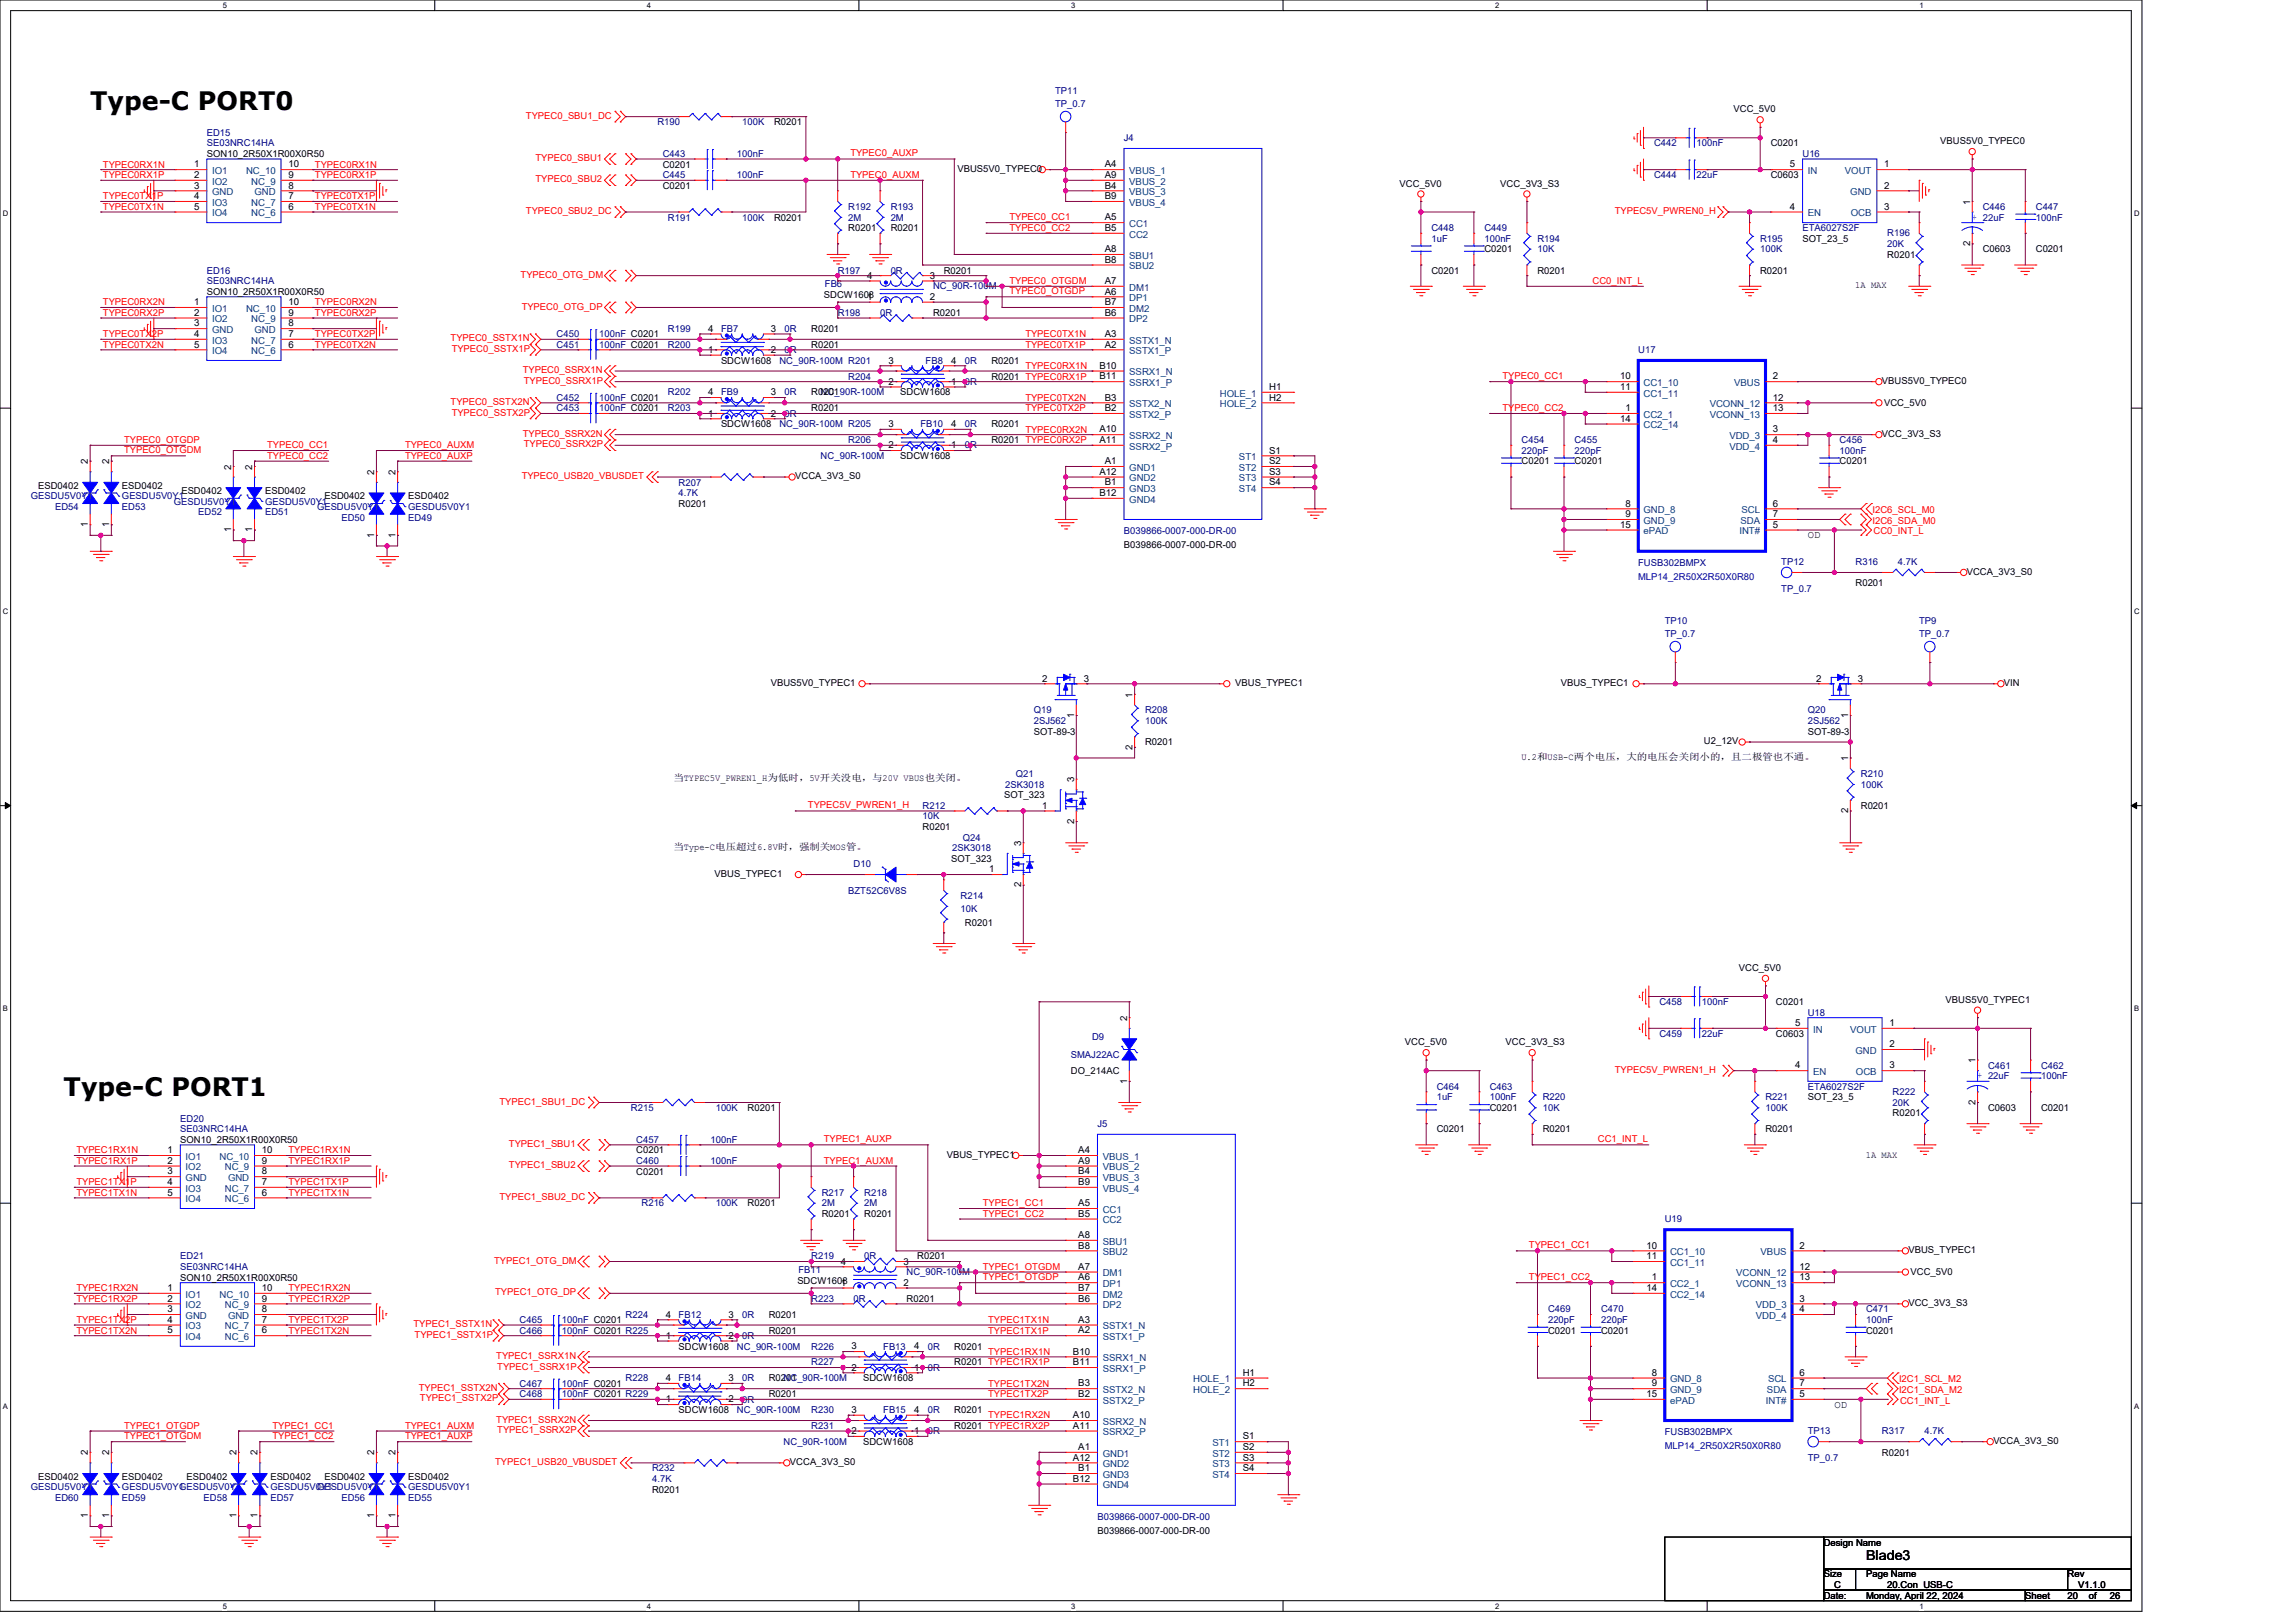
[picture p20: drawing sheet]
<svg xmlns="http://www.w3.org/2000/svg" width="297mm" height="210mm" viewBox="0 0 297 210" stroke-linecap="round" stroke-linejoin="round" font-family="sans-serif">
<defs><g id="words">
<g font-size="3.3">
<text x="11.7" y="14.3">Type-C PORT0</text>
<text x="8.2" y="141.8">Type-C PORT1</text>
</g>
<text font-size="1.8" x="241.4" y="201.9">Blade3</text>
<g font-size="1.4">
<text x="233.9" y="69.7">OD</text>
<text x="237.3" y="182.2">OD</text>
</g>
<g font-size="1.2" fill="#000080">
<text x="26.8" y="17.6">ED15</text>
<text x="85" y="16.2">R190</text>
<text x="96" y="16.2">100K</text>
<text x="136.5" y="12.2">TP11</text>
<text x="136.5" y="13.9">TP_0.7</text>
<text x="26.8" y="18.9">SE03NRC14HA</text>
<text x="85.7" y="23.1">C445</text>
<text x="85.7" y="20.3">C443</text>
<text x="95.3" y="23.1">100nF</text>
<text x="95.3" y="20.3">100nF</text>
<text x="145.4" y="18.2">J4</text>
<text x="214" y="23.1">C444</text>
<text x="214" y="18.9">C442</text>
<text x="219.4" y="23.1">22uF</text>
<text x="219.4" y="18.9">100nF</text>
<text x="233.2" y="20.3">U16</text>
<text x="86.4" y="28.5">R191</text>
<text x="96" y="28.5">100K</text>
<text x="109.7" y="27.2">R192</text>
<text x="109.7" y="28.5">2M</text>
<text x="115.2" y="27.2">R193</text>
<text x="115.2" y="28.5">2M</text>
<text x="185.2" y="29.9">C448</text>
<text x="192" y="29.9">C449</text>
<text x="233.2" y="29.9">ETA6027S2F</text>
<text x="256.5" y="27.2">C446</text>
<text x="263.3" y="27.2">C447</text>
<text x="263.3" y="28.5">100nF</text>
<text x="26.8" y="35.4">ED16</text>
<text x="108.4" y="35.4">R197</text>
<text x="115.2" y="35.4">0R</text>
<text x="185.2" y="31.3">1uF</text>
<text x="192" y="31.3">100nF</text>
<text x="198.9" y="31.3">R194</text>
<text x="198.9" y="32.7">10K</text>
<text x="227.7" y="31.3">R195</text>
<text x="227.7" y="32.7">100K</text>
<text x="244.1" y="30.6">R196</text>
<text x="244.1" y="32">20K</text>
<text x="26.8" y="36.8">SE03NRC14HA</text>
<text x="106.7" y="37.2">FB6</text>
<text x="108.4" y="40.9">R198</text>
<text x="113.8" y="40.9">0R</text>
<text x="120.7" y="37.5">NC_90R-100M</text>
<text x="72" y="43.6">C450</text>
<text x="72" y="45">C451</text>
<text x="77.5" y="43.6">100nF C0201</text>
<text x="77.5" y="45">100nF C0201</text>
<text x="86.4" y="45">R200</text>
<text x="86.4" y="42.9">R199</text>
<text x="93.3" y="42.9">FB7</text>
<text x="100.8" y="47.1">NC_90R-100M R201</text>
<text x="101.5" y="45.7">0R</text>
<text x="101.5" y="42.9">0R</text>
<text x="119.7" y="47.1">FB8</text>
<text x="124.8" y="47.1">0R</text>
<text x="211.9" y="45.7">U17</text>
<text x="72" y="53.2">C453</text>
<text x="72" y="51.9">C452</text>
<text x="77.5" y="53.2">100nF C0201</text>
<text x="77.5" y="51.9">100nF C0201</text>
<text x="86.4" y="51.2">R202</text>
<text x="86.4" y="53.2">R203</text>
<text x="93.3" y="51.2">FB9</text>
<text x="101.5" y="51.2">0R</text>
<text x="101.5" y="53.9">0R</text>
<text x="106.2" y="51.2">NC_90R-100M</text>
<text x="109.7" y="49.1">R204</text>
<text x="124.8" y="49.8">0R</text>
<text x="100.8" y="55.3">NC_90R-100M R205</text>
<text x="106.2" y="59.4">NC_90R-100M</text>
<text x="109.7" y="57.3">R206</text>
<text x="119.1" y="55.3">FB10</text>
<text x="124.8" y="58">0R</text>
<text x="124.8" y="55.3">0R</text>
<text x="196.8" y="57.3">C454</text>
<text x="196.8" y="58.7">220pF</text>
<text x="203.7" y="57.3">C455</text>
<text x="203.7" y="58.7">220pF</text>
<text x="238" y="57.3">C456</text>
<text x="238" y="58.7">100nF</text>
<text x="4" y="64.6">GESDU5V0Y1</text>
<text x="7.1" y="66">ED54</text>
<text x="15.8" y="66">ED53</text>
<text x="15.8" y="64.6">GESDU5V0Y1</text>
<text x="22.5" y="65.3">GESDU5V0Y1</text>
<text x="34.3" y="65.3">GESDU5V0Y1</text>
<text x="41" y="66">GESDU5V0Y1</text>
<text x="52.8" y="66">GESDU5V0Y1</text>
<text x="87.8" y="62.8">R207</text>
<text x="87.8" y="64.2">4.7K</text>
<text x="25.7" y="66.7">ED52</text>
<text x="34.3" y="66.7">ED51</text>
<text x="44.2" y="67.4">ED50</text>
<text x="52.8" y="67.4">ED49</text>
<text x="145.4" y="69.1">B039866-0007-000-DR-00</text>
<text x="211.9" y="73.2">FUSB302BMPX</text>
<text x="230.4" y="73.1">TP12</text>
<text x="230.4" y="76.5">TP_0.7</text>
<text x="240" y="73.1">R316</text>
<text x="245.5" y="73.1">4.7K</text>
<text x="215.3" y="80.8">TP10</text>
<text x="215.3" y="82.4">TP_0.7</text>
<text x="248.3" y="80.8">TP9</text>
<text x="248.3" y="82.4">TP_0.7</text>
<text x="133.7" y="92.3">Q19</text>
<text x="133.7" y="93.7">2SJ562</text>
<text x="148.1" y="92.3">R208</text>
<text x="148.1" y="93.7">100K</text>
<text x="233.8" y="92.3">Q20</text>
<text x="233.8" y="93.7">2SJ562</text>
<text x="130" y="101.9">2SK3018</text>
<text x="131.4" y="100.5">Q21</text>
<text x="240.7" y="100.5">R210</text>
<text x="240.7" y="101.9">100K</text>
<text x="119.3" y="104.7">R212</text>
<text x="119.3" y="106">10K</text>
<text x="110.4" y="112.2">D10</text>
<text x="123.2" y="110.2">2SK3018</text>
<text x="124.5" y="108.8">Q24</text>
<text x="109.7" y="115.6">BZT52C6V8S</text>
<text x="124.3" y="116.3">R214</text>
<text x="124.3" y="118">10K</text>
<text x="214.6" y="130">C458</text>
<text x="220.1" y="130">100nF</text>
<text x="233.8" y="131.4">U18</text>
<text x="138.5" y="136.9">SMAJ22AC</text>
<text x="141.3" y="134.6">D9</text>
<text x="214.6" y="134.2">C459</text>
<text x="220.1" y="134.2">22uF</text>
<text x="81.6" y="143.8">R215</text>
<text x="92.6" y="143.8">100K</text>
<text x="185.8" y="141">C464</text>
<text x="185.8" y="142.4">1uF</text>
<text x="192.7" y="141">C463</text>
<text x="192.7" y="142.4">100nF</text>
<text x="199.6" y="142.4">R220</text>
<text x="199.6" y="143.8">10K</text>
<text x="228.4" y="142.4">R221</text>
<text x="228.4" y="143.8">100K</text>
<text x="233.8" y="141">ETA6027S2F</text>
<text x="244.8" y="141.7">R222</text>
<text x="244.8" y="143.1">20K</text>
<text x="257.2" y="138.3">C461</text>
<text x="264" y="138.3">C462</text>
<text x="264" y="139.6">100nF</text>
<text x="23.3" y="145.1">ED20</text>
<text x="23.3" y="146.5">SE03NRC14HA</text>
<text x="82.3" y="147.9">C457</text>
<text x="91.9" y="147.9">100nF</text>
<text x="142" y="145.8">J5</text>
<text x="82.3" y="150.6">C460</text>
<text x="91.9" y="150.6">100nF</text>
<text x="106.3" y="154.7">R217</text>
<text x="111.8" y="154.7">R218</text>
<text x="83" y="156.1">R216</text>
<text x="92.6" y="156.1">100K</text>
<text x="106.3" y="156.1">2M</text>
<text x="111.8" y="156.1">2M</text>
<text x="215.3" y="158.2">U19</text>
<text x="23.3" y="163">ED21</text>
<text x="23.3" y="164.3">SE03NRC14HA</text>
<text x="103.3" y="164.7">FB11</text>
<text x="104.9" y="163">R219</text>
<text x="111.8" y="163">0R</text>
<text x="117.3" y="165">NC_90R-100M</text>
<text x="67.2" y="171.2">C465</text>
<text x="67.2" y="172.6">C466</text>
<text x="72.7" y="171.2">100nF C0201</text>
<text x="72.7" y="172.6">100nF C0201 R225</text>
<text x="80.9" y="170.5">R224</text>
<text x="87.8" y="170.5">FB12</text>
<text x="96" y="170.5">0R</text>
<text x="96" y="173.2">0R</text>
<text x="104.9" y="168.4">R223</text>
<text x="110.4" y="168.4">0R</text>
<text x="200.2" y="169.8">C469</text>
<text x="200.2" y="171.2">220pF</text>
<text x="207.1" y="169.8">C470</text>
<text x="207.1" y="171.2">220pF</text>
<text x="241.4" y="169.8">C471</text>
<text x="241.4" y="171.2">100nF</text>
<text x="67.2" y="179.4">C467</text>
<text x="72.7" y="179.4">100nF C0201</text>
<text x="80.9" y="178.7">R228</text>
<text x="87.8" y="178.7">FB14</text>
<text x="95.3" y="174.6">NC_90R-100M</text>
<text x="96" y="178.7">0R</text>
<text x="101.4" y="178.7">NC_90R-100M</text>
<text x="104.9" y="174.6">R226</text>
<text x="104.9" y="176.7">R227</text>
<text x="114.3" y="174.6">FB13</text>
<text x="120" y="174.6">0R</text>
<text x="120" y="177.4">0R</text>
<text x="67.2" y="180.8">C468</text>
<text x="72.7" y="180.8">100nF C0201 R229</text>
<text x="95.3" y="182.8">NC_90R-100M</text>
<text x="96" y="181.5">0R</text>
<text x="104.9" y="182.8">R230</text>
<text x="104.9" y="184.9">R231</text>
<text x="114.3" y="182.8">FB15</text>
<text x="120" y="182.8">0R</text>
<text x="120" y="185.6">0R</text>
<text x="215.3" y="185.7">FUSB302BMPX</text>
<text x="233.8" y="185.6">TP13</text>
<text x="243.4" y="185.6">R317</text>
<text x="248.9" y="185.6">4.7K</text>
<text x="84.4" y="190.4">R232</text>
<text x="84.4" y="191.8">4.7K</text>
<text x="101.4" y="187">NC_90R-100M</text>
<text x="233.8" y="189">TP_0.7</text>
<text x="4" y="192.8">GESDU5V0Y1</text>
<text x="7.1" y="194.2">ED60</text>
<text x="15.8" y="194.2">ED59</text>
<text x="15.8" y="192.8">GESDU5V0Y1</text>
<text x="23.2" y="192.8">GESDU5V0Y1</text>
<text x="26.3" y="194.2">ED58</text>
<text x="35" y="194.2">ED57</text>
<text x="35" y="192.8">GESDU5V0Y1</text>
<text x="41" y="192.8">GESDU5V0Y1</text>
<text x="44.2" y="194.2">ED56</text>
<text x="52.8" y="194.2">ED55</text>
<text x="52.8" y="192.8">GESDU5V0Y1</text>
<text x="142" y="196.7">B039866-0007-000-DR-00</text>
</g>
<g font-size="1.2" fill="#f00">
<text x="68" y="15.4">TYPEC0_SBU1_DC</text>
<text x="13.3" y="23.1">TYPEC0RX1P</text>
<text x="13.3" y="21.7">TYPEC0RX1N</text>
<text x="40.7" y="23.1">TYPEC0RX1P</text>
<text x="40.7" y="21.7">TYPEC0RX1N</text>
<text x="69.3" y="20.9">TYPEC0_SBU1</text>
<text x="69.3" y="23.6">TYPEC0_SBU2</text>
<text x="110" y="23">TYPEC0_AUXM</text>
<text x="110" y="20.2">TYPEC0_AUXP</text>
<text x="13.3" y="27.2">TYPEC0TX1N</text>
<text x="13.3" y="25.8">TYPEC0TX1P</text>
<text x="40.7" y="27.2">TYPEC0TX1N</text>
<text x="40.7" y="25.8">TYPEC0TX1P</text>
<text x="68" y="27.7">TYPEC0_SBU2_DC</text>
<text x="130.6" y="28.5">TYPEC0_CC1</text>
<text x="130.6" y="29.9">TYPEC0_CC2</text>
<text x="208.9" y="27.7">TYPEC5V_PWREN0_H</text>
<text x="67.3" y="35.9">TYPEC0_OTG_DM</text>
<text x="13.3" y="39.5">TYPEC0RX2N</text>
<text x="13.3" y="40.9">TYPEC0RX2P</text>
<text x="40.7" y="39.5">TYPEC0RX2N</text>
<text x="40.7" y="40.9">TYPEC0RX2P</text>
<text x="67.5" y="40.1">TYPEC0_OTG_DP</text>
<text x="130.6" y="36.7">TYPEC0_OTGDM</text>
<text x="130.6" y="38.1">TYPEC0_OTGDP</text>
<text x="206" y="36.7">CC0_INT_L</text>
<text x="13.3" y="45">TYPEC0TX2N</text>
<text x="13.3" y="43.6">TYPEC0TX2P</text>
<text x="40.7" y="45">TYPEC0TX2N</text>
<text x="40.7" y="43.6">TYPEC0TX2P</text>
<text x="58.3" y="44.2">TYPEC0_SSTX1N</text>
<text x="58.4" y="45.5">TYPEC0_SSTX1P</text>
<text x="132.6" y="43.6">TYPEC0TX1N</text>
<text x="132.6" y="45">TYPEC0TX1P</text>
<text x="132.6" y="47.7">TYPEC0RX1N</text>
<text x="58.3" y="52.4">TYPEC0_SSTX2N</text>
<text x="58.4" y="53.8">TYPEC0_SSTX2P</text>
<text x="67.6" y="48.3">TYPEC0_SSRX1N</text>
<text x="67.8" y="49.7">TYPEC0_SSRX1P</text>
<text x="132.6" y="53.2">TYPEC0TX2P</text>
<text x="132.6" y="51.8">TYPEC0TX2N</text>
<text x="194.4" y="53.2">TYPEC0_CC2</text>
<text x="194.4" y="49.1">TYPEC0_CC1</text>
<text x="16.1" y="57.3">TYPEC0_OTGDP</text>
<text x="16.1" y="58.7">TYPEC0_OTGDM</text>
<text x="34.6" y="58">TYPEC0_CC1</text>
<text x="34.6" y="59.3">TYPEC0_CC2</text>
<text x="52.4" y="58">TYPEC0_AUXM</text>
<text x="52.4" y="59.3">TYPEC0_AUXP</text>
<text x="67.6" y="56.5">TYPEC0_SSRX2N</text>
<text x="67.8" y="57.9">TYPEC0_SSRX2P</text>
<text x="132.6" y="56">TYPEC0RX2N</text>
<text x="67.5" y="62">TYPEC0_USB20_VBUSDET</text>
<text x="242.2" y="67.8">I2C6_SDA_M0</text>
<text x="242.2" y="66.4">I2C6_SCL_M0</text>
<text x="242.4" y="69.1">CC0_INT_L</text>
<text x="104.5" y="104.6">TYPEC5V_PWREN1_H</text>
<text x="64.6" y="142.9">TYPEC1_SBU1_DC</text>
<text x="208.9" y="138.8">TYPEC5V_PWREN1_H</text>
<text x="9.9" y="149.2">TYPEC1RX1N</text>
<text x="37.3" y="149.2">TYPEC1RX1N</text>
<text x="65.8" y="148.4">TYPEC1_SBU1</text>
<text x="106.6" y="147.8">TYPEC1_AUXP</text>
<text x="206.7" y="147.8">CC1_INT_L</text>
<text x="9.9" y="150.6">TYPEC1RX1P</text>
<text x="9.9" y="154.7">TYPEC1TX1N</text>
<text x="9.9" y="153.4">TYPEC1TX1P</text>
<text x="37.3" y="150.6">TYPEC1RX1P</text>
<text x="37.3" y="154.7">TYPEC1TX1N</text>
<text x="37.3" y="153.4">TYPEC1TX1P</text>
<text x="64.6" y="155.3">TYPEC1_SBU2_DC</text>
<text x="65.8" y="151.2">TYPEC1_SBU2</text>
<text x="106.6" y="150.5">TYPEC1_AUXM</text>
<text x="127.1" y="156">TYPEC1_CC1</text>
<text x="127.1" y="157.4">TYPEC1_CC2</text>
<text x="197.8" y="161.5">TYPEC1_CC1</text>
<text x="9.9" y="167.1">TYPEC1RX2N</text>
<text x="37.3" y="167.1">TYPEC1RX2N</text>
<text x="63.9" y="163.5">TYPEC1_OTG_DM</text>
<text x="64.1" y="167.6">TYPEC1_OTG_DP</text>
<text x="127.1" y="164.3">TYPEC1_OTGDM</text>
<text x="127.1" y="165.6">TYPEC1_OTGDP</text>
<text x="197.8" y="165.6">TYPEC1_CC2</text>
<text x="9.9" y="172.6">TYPEC1TX2N</text>
<text x="9.9" y="171.2">TYPEC1TX2P</text>
<text x="9.9" y="168.4">TYPEC1RX2P</text>
<text x="37.3" y="172.6">TYPEC1TX2N</text>
<text x="37.3" y="171.2">TYPEC1TX2P</text>
<text x="37.3" y="168.4">TYPEC1RX2P</text>
<text x="53.5" y="171.7">TYPEC1_SSTX1N</text>
<text x="53.6" y="173.1">TYPEC1_SSTX1P</text>
<text x="127.8" y="172.6">TYPEC1TX1P</text>
<text x="127.8" y="171.2">TYPEC1TX1N</text>
<text x="54.2" y="180">TYPEC1_SSTX2N</text>
<text x="64.2" y="175.8">TYPEC1_SSRX1N</text>
<text x="64.3" y="177.2">TYPEC1_SSRX1P</text>
<text x="127.8" y="175.3">TYPEC1RX1N</text>
<text x="127.8" y="179.4">TYPEC1TX2N</text>
<text x="245.6" y="178.9">I2C1_SCL_M2</text>
<text x="16.1" y="184.8">TYPEC1_OTGDP</text>
<text x="35.3" y="184.8">TYPEC1_CC1</text>
<text x="52.4" y="184.8">TYPEC1_AUXM</text>
<text x="54.3" y="181.3">TYPEC1_SSTX2P</text>
<text x="64.2" y="184.1">TYPEC1_SSRX2N</text>
<text x="64.3" y="185.5">TYPEC1_SSRX2P</text>
<text x="127.8" y="183.5">TYPEC1RX2N</text>
<text x="127.8" y="180.8">TYPEC1TX2P</text>
<text x="245.6" y="180.2">I2C1_SDA_M2</text>
<text x="245.8" y="181.6">CC1_INT_L</text>
<text x="16.1" y="186.2">TYPEC1_OTGDM</text>
<text x="35.3" y="186.2">TYPEC1_CC2</text>
<text x="52.4" y="186.2">TYPEC1_AUXP</text>
<text x="64.1" y="189.6">TYPEC1_USB20_VBUSDET</text>
</g>
<g font-size="1.2">
<text x="100.1" y="16.2">R0201</text>
<text x="224.2" y="14.5">VCC_5V0</text>
<text x="25.1" y="21.7">1</text>
<text x="25.1" y="23">2</text>
<text x="26.8" y="20.3">SON10_2R50X1R00X0R50</text>
<text x="37.3" y="21.7">10</text>
<text x="37.3" y="23">9</text>
<text x="85.7" y="21.7">C0201</text>
<text x="123.9" y="22.2">VBUS5V0_TYPEC0</text>
<text x="142.9" y="21.7">A4</text>
<text x="142.9" y="23">A9</text>
<text x="229.1" y="23.1">C0603</text>
<text x="229.1" y="18.9">C0201</text>
<text x="231.5" y="21.7">5</text>
<text x="243.7" y="21.7">1</text>
<text x="251" y="18.7">VBUS5V0_TYPEC0</text>
<text x="25.1" y="25.8">4</text>
<text x="25.1" y="27.1">5</text>
<text x="25.1" y="24.4">3</text>
<text x="37.3" y="25.8">7</text>
<text x="37.3" y="27.1">6</text>
<text x="37.3" y="24.4">8</text>
<text x="85.7" y="24.4">C0201</text>
<text x="100.1" y="28.5">R0201</text>
<text x="109.7" y="29.9">R0201</text>
<text x="115.2" y="29.9">R0201</text>
<text x="142.9" y="28.5">A5</text>
<text x="142.9" y="25.8">B9</text>
<text x="142.9" y="29.9">B5</text>
<text x="142.9" y="24.4">B4</text>
<text x="181" y="24.2">VCC_5V0</text>
<text x="194.1" y="24.2">VCC_3V3_S3</text>
<text x="231.5" y="27.1">4</text>
<text x="243.7" y="27.1">3</text>
<text x="243.7" y="24.4">2</text>
<text x="254.8" y="26.5" transform="rotate(-90 254.8 26.5)">1</text>
<text x="122.1" y="35.4">R0201</text>
<text x="142.9" y="32.6">A8</text>
<text x="142.9" y="34">B8</text>
<text x="185.2" y="35.4">C0201</text>
<text x="192" y="32.7">C0201</text>
<text x="198.9" y="35.4">R0201</text>
<text x="227.7" y="35.4">R0201</text>
<text x="233.2" y="31.3">SOT_23_5</text>
<text x="244.1" y="33.3">R0201</text>
<text x="254.8" y="31.9" transform="rotate(-90 254.8 31.9)">2</text>
<text x="256.5" y="32.7">C0603</text>
<text x="263.3" y="32.7">C0201</text>
<text x="25.1" y="39.5">1</text>
<text x="25.1" y="40.9">2</text>
<text x="26.8" y="38.1">SON10_2R50X1R00X0R50</text>
<text x="37.3" y="39.5">10</text>
<text x="37.3" y="40.9">9</text>
<text x="106.6" y="38.5">SDCW1608</text>
<text x="112.2" y="38.8">1</text>
<text x="112.2" y="36.1">4</text>
<text x="120.3" y="36.1">3</text>
<text x="120.3" y="38.8">2</text>
<text x="120.7" y="40.9">R0201</text>
<text x="142.9" y="38.1">A6</text>
<text x="142.9" y="36.8">A7</text>
<text x="142.9" y="39.5">B7</text>
<text x="142.9" y="40.9">B6</text>
<text x="240" y="37.3">1A MAX</text>
<text x="25.1" y="43.6">4</text>
<text x="25.1" y="45">5</text>
<text x="25.1" y="42.2">3</text>
<text x="37.3" y="43.6">7</text>
<text x="37.3" y="45">6</text>
<text x="37.3" y="42.2">8</text>
<text x="91.6" y="45.7">1</text>
<text x="91.6" y="42.9">4</text>
<text x="93.3" y="47.1">SDCW1608</text>
<text x="99.7" y="42.9">3</text>
<text x="99.7" y="45.7">2</text>
<text x="104.9" y="45">R0201</text>
<text x="104.9" y="42.9">R0201</text>
<text x="114.9" y="47">3</text>
<text x="123" y="47">4</text>
<text x="128.2" y="47.1">R0201</text>
<text x="142.2" y="47.7">B10</text>
<text x="142.9" y="45">A2</text>
<text x="142.9" y="43.6">A3</text>
<text x="91.6" y="53.9">1</text>
<text x="91.6" y="51.2">4</text>
<text x="99.7" y="51.2">3</text>
<text x="99.7" y="53.9">2</text>
<text x="104.9" y="51.2">R0201</text>
<text x="104.9" y="53.2">R0201</text>
<text x="114.9" y="49.8">2</text>
<text x="116.4" y="51.2">SDCW1608</text>
<text x="123" y="49.8">1</text>
<text x="128.2" y="49.1">R0201 TYPEC0RX1P</text>
<text x="142.2" y="49.1">B11</text>
<text x="142.9" y="51.8">B3</text>
<text x="142.9" y="53.2">B2</text>
<text x="164.2" y="50.5">H1</text>
<text x="164.2" y="51.8">H2</text>
<text x="209.6" y="49.1">10</text>
<text x="209.6" y="50.5">11</text>
<text x="210.3" y="53.2">1</text>
<text x="229.3" y="49.1">2</text>
<text x="229.3" y="51.8">12</text>
<text x="229.3" y="53.2">13</text>
<text x="243.4" y="49.7">VBUS5V0_TYPEC0</text>
<text x="243.7" y="52.5">VCC_5V0</text>
<text x="93.3" y="55.3">SDCW1608</text>
<text x="114.9" y="55.3">3</text>
<text x="114.9" y="58">2</text>
<text x="116.4" y="59.4">SDCW1608</text>
<text x="123" y="58">1</text>
<text x="123" y="55.3">4</text>
<text x="128.2" y="57.3">R0201 TYPEC0RX2P</text>
<text x="128.2" y="55.3">R0201</text>
<text x="142.2" y="56">A10</text>
<text x="142.2" y="57.3">A11</text>
<text x="164.2" y="58.7">S1</text>
<text x="209.6" y="54.6">14</text>
<text x="229.3" y="56">3</text>
<text x="229.3" y="57.3">4</text>
<text x="243.4" y="56.5">VCC_3V3_S3</text>
<text x="4.9" y="63.2">ESD0402</text>
<text x="11.4" y="60.1" transform="rotate(-90 11.4 60.1)">2</text>
<text x="14.1" y="60.1" transform="rotate(-90 14.1 60.1)">2</text>
<text x="15.8" y="63.2">ESD0402</text>
<text x="23.5" y="63.9">ESD0402</text>
<text x="29.9" y="60.8" transform="rotate(-90 29.9 60.8)">2</text>
<text x="32.6" y="60.8" transform="rotate(-90 32.6 60.8)">2</text>
<text x="34.3" y="63.9">ESD0402</text>
<text x="42" y="64.6">ESD0402</text>
<text x="48.4" y="61.5" transform="rotate(-90 48.4 61.5)">2</text>
<text x="51.1" y="61.5" transform="rotate(-90 51.1 61.5)">2</text>
<text x="52.8" y="64.6">ESD0402</text>
<text x="87.8" y="65.6">R0201</text>
<text x="102.9" y="62">VCCA_3V3_S0</text>
<text x="142.2" y="61.4">A12</text>
<text x="142.2" y="64.2">B12</text>
<text x="142.9" y="60.1">A1</text>
<text x="142.9" y="62.8">B1</text>
<text x="164.2" y="60.1">S2</text>
<text x="164.2" y="61.4">S3</text>
<text x="164.2" y="62.8">S4</text>
<text x="196.8" y="60.1">C0201</text>
<text x="203.7" y="60.1">C0201</text>
<text x="210.3" y="65.6">8</text>
<text x="229.3" y="65.6">6</text>
<text x="238" y="60.1">C0201</text>
<text x="11.4" y="68.2" transform="rotate(-90 11.4 68.2)">1</text>
<text x="14.1" y="68.2" transform="rotate(-90 14.1 68.2)">1</text>
<text x="29.9" y="68.9" transform="rotate(-90 29.9 68.9)">1</text>
<text x="32.6" y="68.9" transform="rotate(-90 32.6 68.9)">1</text>
<text x="48.4" y="69.6" transform="rotate(-90 48.4 69.6)">1</text>
<text x="51.1" y="69.6" transform="rotate(-90 51.1 69.6)">1</text>
<text x="145.4" y="70.9">B039866-0007-000-DR-00</text>
<text x="209.6" y="68.3">15</text>
<text x="210.3" y="66.9">9</text>
<text x="229.3" y="68.3">5</text>
<text x="229.3" y="66.9">7</text>
<text x="240" y="75.9">R0201</text>
<text x="254.4" y="74.3">VCCA_3V3_S0</text>
<text x="99.7" y="88.8">VBUS5V0_TYPEC1</text>
<text x="134.8" y="88.2">2</text>
<text x="140.2" y="88.2">3</text>
<text x="159.8" y="88.8">VBUS_TYPEC1</text>
<text x="201.9" y="88.8">VBUS_TYPEC1</text>
<text x="234.9" y="88.2">2</text>
<text x="240.3" y="88.2">3</text>
<text x="259.2" y="88.8">VIN</text>
<text x="133.7" y="95.1">SOT-89-3</text>
<text x="138.9" y="92.9" transform="rotate(-90 138.9 92.9)">1</text>
<text x="146.5" y="90.3" transform="rotate(-90 146.5 90.3)">1</text>
<text x="233.8" y="95.1">SOT-89-3</text>
<text x="239.1" y="92.9" transform="rotate(-90 239.1 92.9)">1</text>
<text x="87.1" y="101.1">当TYPEC5V_PWREN1_H为低时，5V开关没电，与20V VBUS也关闭。</text>
<text x="138.9" y="101.2" transform="rotate(-90 138.9 101.2)">3</text>
<text x="146.5" y="97" transform="rotate(-90 146.5 97)">2</text>
<text x="148.1" y="96.4">R0201</text>
<text x="196.8" y="98.4">U.2和USB-C两个电压，大的电压会关闭小的，且二极管也不通。</text>
<text x="220.4" y="96.3">U2_12V</text>
<text x="239.1" y="98.5" transform="rotate(-90 239.1 98.5)">1</text>
<text x="119.3" y="107.4">R0201</text>
<text x="129.9" y="103.3">SOT_323</text>
<text x="134.8" y="104.6">1</text>
<text x="138.9" y="106.6" transform="rotate(-90 138.9 106.6)">2</text>
<text x="239.1" y="105.2" transform="rotate(-90 239.1 105.2)">2</text>
<text x="240.7" y="104.7">R0201</text>
<text x="87.1" y="110">当Type-C电压超过6.8V时，强制关MOS管。</text>
<text x="92.4" y="113.4">VBUS_TYPEC1</text>
<text x="123" y="111.5">SOT_323</text>
<text x="128" y="112.9">1</text>
<text x="132.1" y="109.5" transform="rotate(-90 132.1 109.5)">3</text>
<text x="124.8" y="119.8">R0201</text>
<text x="132.1" y="114.8" transform="rotate(-90 132.1 114.8)">2</text>
<text x="224.9" y="125.6">VCC_5V0</text>
<text x="229.7" y="130">C0201</text>
<text x="251.7" y="129.8">VBUS5V0_TYPEC1</text>
<text x="145.8" y="132.1" transform="rotate(-90 145.8 132.1)">2</text>
<text x="181.7" y="135.2">VCC_5V0</text>
<text x="194.8" y="135.2">VCC_3V3_S3</text>
<text x="229.7" y="134.2">C0603</text>
<text x="232.2" y="132.8">5</text>
<text x="244.4" y="135.5">2</text>
<text x="244.4" y="132.8">1</text>
<text x="255.5" y="137.6" transform="rotate(-90 255.5 137.6)">1</text>
<text x="96.7" y="143.8">R0201</text>
<text x="138.5" y="138.9">DO_214AC</text>
<text x="145.8" y="140.2" transform="rotate(-90 145.8 140.2)">1</text>
<text x="192.7" y="143.8">C0201</text>
<text x="232.2" y="138.2">4</text>
<text x="233.8" y="142.4">SOT_23_5</text>
<text x="244.4" y="138.2">3</text>
<text x="255.5" y="142.9" transform="rotate(-90 255.5 142.9)">2</text>
<text x="257.2" y="143.8">C0603</text>
<text x="264" y="143.8">C0201</text>
<text x="21.7" y="149.2">1</text>
<text x="23.3" y="147.9">SON10_2R50X1R00X0R50</text>
<text x="33.9" y="149.2">10</text>
<text x="82.3" y="149.2">C0201</text>
<text x="122.5" y="149.8">VBUS_TYPEC1</text>
<text x="139.5" y="149.2">A4</text>
<text x="185.8" y="146.5">C0201</text>
<text x="199.6" y="146.5">R0201</text>
<text x="228.4" y="146.5">R0201</text>
<text x="241.4" y="149.8">1A MAX</text>
<text x="244.8" y="144.4">R0201</text>
<text x="21.7" y="150.6">2</text>
<text x="21.7" y="153.3">4</text>
<text x="21.7" y="154.7">5</text>
<text x="21.7" y="152">3</text>
<text x="33.9" y="150.6">9</text>
<text x="33.9" y="153.3">7</text>
<text x="33.9" y="154.7">6</text>
<text x="33.9" y="152">8</text>
<text x="82.3" y="152">C0201</text>
<text x="139.5" y="150.6">A9</text>
<text x="139.5" y="153.3">B9</text>
<text x="139.5" y="152">B4</text>
<text x="96.7" y="156.1">R0201</text>
<text x="106.3" y="157.5">R0201</text>
<text x="111.8" y="157.5">R0201</text>
<text x="139.5" y="156.1">A5</text>
<text x="139.5" y="160.2">A8</text>
<text x="139.5" y="161.6">B8</text>
<text x="139.5" y="157.4">B5</text>
<text x="213" y="161.6">10</text>
<text x="232.8" y="161.6">2</text>
<text x="21.7" y="167.1">1</text>
<text x="23.3" y="165.7">SON10_2R50X1R00X0R50</text>
<text x="33.9" y="167.1">10</text>
<text x="103.1" y="166.1">SDCW1608</text>
<text x="108.8" y="166.4">1</text>
<text x="108.8" y="163.6">4</text>
<text x="116.9" y="163.6">3</text>
<text x="116.9" y="166.4">2</text>
<text x="118.6" y="163">R0201</text>
<text x="139.5" y="165.7">A6</text>
<text x="139.5" y="164.3">A7</text>
<text x="139.5" y="167.1">B7</text>
<text x="213" y="162.9">11</text>
<text x="213" y="167.1">14</text>
<text x="213.7" y="165.7">1</text>
<text x="232.8" y="164.3">12</text>
<text x="232.8" y="165.7">13</text>
<text x="246.9" y="162.1">VBUS_TYPEC1</text>
<text x="247.1" y="165">VCC_5V0</text>
<text x="21.7" y="168.4">2</text>
<text x="21.7" y="171.2">4</text>
<text x="21.7" y="172.5">5</text>
<text x="21.7" y="169.8">3</text>
<text x="33.9" y="168.4">9</text>
<text x="33.9" y="171.2">7</text>
<text x="33.9" y="172.5">6</text>
<text x="33.9" y="169.8">8</text>
<text x="86.1" y="173.2">1</text>
<text x="86.1" y="170.5">4</text>
<text x="94.2" y="170.5">3</text>
<text x="94.2" y="173.2">2</text>
<text x="99.4" y="170.5">R0201</text>
<text x="99.4" y="172.6">R0201</text>
<text x="117.3" y="168.4">R0201</text>
<text x="139.5" y="172.5">A2</text>
<text x="139.5" y="171.2">A3</text>
<text x="139.5" y="168.4">B6</text>
<text x="200.2" y="172.6">C0201</text>
<text x="207.1" y="172.6">C0201</text>
<text x="232.8" y="168.4">3</text>
<text x="232.8" y="169.8">4</text>
<text x="241.4" y="172.6">C0201</text>
<text x="246.9" y="169">VCC_3V3_S3</text>
<text x="86.1" y="178.7">4</text>
<text x="87.8" y="174.6">SDCW1608</text>
<text x="94.2" y="178.7">3</text>
<text x="99.4" y="178.7">R0201</text>
<text x="110.1" y="174.6">3</text>
<text x="110.1" y="177.3">2</text>
<text x="111.6" y="178.7">SDCW1608</text>
<text x="118.2" y="177.3">1</text>
<text x="118.2" y="174.6">4</text>
<text x="123.4" y="174.6">R0201</text>
<text x="123.4" y="176.7">R0201 TYPEC1RX1P</text>
<text x="138.8" y="176.7">B11</text>
<text x="138.8" y="175.3">B10</text>
<text x="139.5" y="179.4">B3</text>
<text x="160.8" y="178">H1</text>
<text x="160.8" y="179.4">H2</text>
<text x="213.7" y="178">8</text>
<text x="213.7" y="179.4">9</text>
<text x="232.8" y="178">6</text>
<text x="232.8" y="179.4">7</text>
<text x="86.1" y="181.5">1</text>
<text x="87.8" y="182.8">SDCW1608</text>
<text x="94.2" y="181.5">2</text>
<text x="99.4" y="180.8">R0201</text>
<text x="110.1" y="182.8">3</text>
<text x="110.1" y="185.6">2</text>
<text x="118.2" y="185.6">1</text>
<text x="118.2" y="182.8">4</text>
<text x="123.4" y="182.8">R0201</text>
<text x="123.4" y="184.9">R0201 TYPEC1RX2P</text>
<text x="138.8" y="183.5">A10</text>
<text x="138.8" y="184.9">A11</text>
<text x="139.5" y="180.8">B2</text>
<text x="213" y="180.8">15</text>
<text x="232.8" y="180.8">5</text>
<text x="4.9" y="191.5">ESD0402</text>
<text x="11.4" y="188.3" transform="rotate(-90 11.4 188.3)">2</text>
<text x="14.1" y="188.3" transform="rotate(-90 14.1 188.3)">2</text>
<text x="15.8" y="191.5">ESD0402</text>
<text x="24.1" y="191.5">ESD0402</text>
<text x="30.6" y="188.3" transform="rotate(-90 30.6 188.3)">2</text>
<text x="33.3" y="188.3" transform="rotate(-90 33.3 188.3)">2</text>
<text x="35" y="191.5">ESD0402</text>
<text x="42" y="191.5">ESD0402</text>
<text x="48.4" y="188.3" transform="rotate(-90 48.4 188.3)">2</text>
<text x="51.1" y="188.3" transform="rotate(-90 51.1 188.3)">2</text>
<text x="52.8" y="191.5">ESD0402</text>
<text x="102.2" y="189.6">VCCA_3V3_S0</text>
<text x="111.6" y="187">SDCW1608</text>
<text x="138.8" y="189">A12</text>
<text x="138.8" y="191.7">B12</text>
<text x="139.5" y="187.6">A1</text>
<text x="139.5" y="190.4">B1</text>
<text x="160.8" y="186.3">S1</text>
<text x="160.8" y="187.6">S2</text>
<text x="160.8" y="189">S3</text>
<text x="160.8" y="190.4">S4</text>
<text x="243.4" y="188.3">R0201</text>
<text x="257.8" y="186.8">VCCA_3V3_S0</text>
<text x="11.4" y="196.4" transform="rotate(-90 11.4 196.4)">1</text>
<text x="14.1" y="196.4" transform="rotate(-90 14.1 196.4)">1</text>
<text x="30.6" y="196.4" transform="rotate(-90 30.6 196.4)">1</text>
<text x="33.3" y="196.4" transform="rotate(-90 33.3 196.4)">1</text>
<text x="48.4" y="196.4" transform="rotate(-90 48.4 196.4)">1</text>
<text x="51.1" y="196.4" transform="rotate(-90 51.1 196.4)">1</text>
<text x="84.4" y="193.1">R0201</text>
<text x="142" y="198.5">B039866-0007-000-DR-00</text>
<text x="235.9" y="200">Design Name</text>
<text x="235.9" y="204.1">Size</text>
<text x="235.9" y="206.8">Date:</text>
<text x="237.3" y="205.5">C</text>
<text x="241.4" y="204.1">Page Name</text>
<text x="241.4" y="206.8">Monday, April 22, 2024</text>
<text x="244.1" y="205.5">20.Con_USB-C</text>
<text x="262" y="206.8">Sheet</text>
<text x="267.4" y="204.1">Rev</text>
<text x="267.4" y="206.8">20</text>
<text x="268.8" y="205.5">V1.1.0</text>
<text x="270.2" y="206.8">of</text>
<text x="272.9" y="206.8">26</text>
</g>
<g font-size="1.2" fill="#004080">
<text x="27.4" y="22.5">IO1</text>
<text x="27.4" y="23.9">IO2</text>
<text x="31.8" y="22.5">NC_10</text>
<text x="32.5" y="23.9">NC_9</text>
<text x="146.1" y="22.5">VBUS_1</text>
<text x="146.1" y="23.9">VBUS_2</text>
<text x="233.8" y="22.5">IN</text>
<text x="238.7" y="22.5">VOUT</text>
<text x="27.4" y="26.6">IO3</text>
<text x="27.4" y="28">IO4</text>
<text x="27.4" y="25.3">GND</text>
<text x="32.5" y="26.6">NC_7</text>
<text x="32.5" y="28">NC_6</text>
<text x="32.9" y="25.3">GND</text>
<text x="146.1" y="29.4">CC1</text>
<text x="146.1" y="26.6">VBUS_4</text>
<text x="146.1" y="25.3">VBUS_3</text>
<text x="233.8" y="28">EN</text>
<text x="239.3" y="25.3">GND</text>
<text x="239.4" y="28">OCB</text>
<text x="146.1" y="33.5">SBU1</text>
<text x="146.1" y="34.9">SBU2</text>
<text x="146.1" y="30.7">CC2</text>
<text x="27.4" y="40.3">IO1</text>
<text x="27.4" y="41.7">IO2</text>
<text x="31.8" y="40.3">NC_10</text>
<text x="32.5" y="41.7">NC_9</text>
<text x="146.1" y="39">DP1</text>
<text x="146.1" y="37.6">DM1</text>
<text x="146.1" y="40.3">DM2</text>
<text x="146.1" y="41.7">DP2</text>
<text x="27.4" y="44.5">IO3</text>
<text x="27.4" y="45.8">IO4</text>
<text x="27.4" y="43.1">GND</text>
<text x="32.5" y="44.5">NC_7</text>
<text x="32.5" y="45.8">NC_6</text>
<text x="32.9" y="43.1">GND</text>
<text x="146.1" y="45.8">SSTX1_P</text>
<text x="146.1" y="44.5">SSTX1_N</text>
<text x="146.1" y="49.9">SSRX1_P</text>
<text x="146.1" y="48.6">SSRX1_N</text>
<text x="146.1" y="52.7">SSTX2_N</text>
<text x="157.8" y="51.3">HOLE_1</text>
<text x="157.8" y="52.7">HOLE_2</text>
<text x="212.6" y="49.9">CC1_10</text>
<text x="212.6" y="51.3">CC1_11</text>
<text x="221.2" y="52.7">VCONN_12</text>
<text x="224.3" y="49.9">VBUS</text>
<text x="146.1" y="56.8">SSRX2_N</text>
<text x="146.1" y="58.2">SSRX2_P</text>
<text x="146.1" y="54.1">SSTX2_P</text>
<text x="160.3" y="59.5">ST1</text>
<text x="212.6" y="54.1">CC2_1</text>
<text x="212.6" y="55.4">CC2_14</text>
<text x="221.2" y="54.1">VCONN_13</text>
<text x="223.7" y="56.8">VDD_3</text>
<text x="223.7" y="58.2">VDD_4</text>
<text x="146.1" y="60.9">GND1</text>
<text x="146.1" y="62.3">GND2</text>
<text x="146.1" y="65">GND4</text>
<text x="146.1" y="63.7">GND3</text>
<text x="160.3" y="60.9">ST2</text>
<text x="160.3" y="62.3">ST3</text>
<text x="160.3" y="63.7">ST4</text>
<text x="212.6" y="66.4">GND_8</text>
<text x="212.6" y="67.8">GND_9</text>
<text x="212.6" y="69.1">ePAD</text>
<text x="225" y="69.1">INT#</text>
<text x="225.1" y="67.8">SDA</text>
<text x="225.3" y="66.4">SCL</text>
<text x="234.5" y="133.6">IN</text>
<text x="239.3" y="133.6">VOUT</text>
<text x="240" y="136.4">GND</text>
<text x="234.5" y="139.1">EN</text>
<text x="240.1" y="139.1">OCB</text>
<text x="24" y="150.1">IO1</text>
<text x="24" y="151.4">IO2</text>
<text x="24" y="154.2">IO3</text>
<text x="24" y="155.6">IO4</text>
<text x="24" y="152.8">GND</text>
<text x="28.4" y="150.1">NC_10</text>
<text x="29.1" y="151.4">NC_9</text>
<text x="29.1" y="154.2">NC_7</text>
<text x="29.1" y="155.6">NC_6</text>
<text x="29.5" y="152.8">GND</text>
<text x="142.6" y="150.1">VBUS_1</text>
<text x="142.6" y="151.4">VBUS_2</text>
<text x="142.6" y="154.2">VBUS_4</text>
<text x="142.6" y="152.8">VBUS_3</text>
<text x="142.6" y="156.9">CC1</text>
<text x="142.6" y="161">SBU1</text>
<text x="142.6" y="158.3">CC2</text>
<text x="24" y="167.9">IO1</text>
<text x="28.4" y="167.9">NC_10</text>
<text x="142.6" y="166.5">DP1</text>
<text x="142.6" y="165.2">DM1</text>
<text x="142.6" y="162.4">SBU2</text>
<text x="142.6" y="167.9">DM2</text>
<text x="216" y="166.5">CC2_1</text>
<text x="216" y="162.4">CC1_10</text>
<text x="216" y="163.8">CC1_11</text>
<text x="216" y="167.9">CC2_14</text>
<text x="224.6" y="165.2">VCONN_12</text>
<text x="224.6" y="166.5">VCONN_13</text>
<text x="227.7" y="162.4">VBUS</text>
<text x="24" y="169.3">IO2</text>
<text x="24" y="172">IO3</text>
<text x="24" y="173.4">IO4</text>
<text x="24" y="170.6">GND</text>
<text x="29.1" y="169.3">NC_9</text>
<text x="29.1" y="172">NC_7</text>
<text x="29.1" y="173.4">NC_6</text>
<text x="29.5" y="170.6">GND</text>
<text x="142.6" y="173.4">SSTX1_P</text>
<text x="142.6" y="172">SSTX1_N</text>
<text x="142.6" y="169.3">DP2</text>
<text x="227.1" y="169.3">VDD_3</text>
<text x="227.1" y="170.6">VDD_4</text>
<text x="142.6" y="177.5">SSRX1_P</text>
<text x="142.6" y="176.1">SSRX1_N</text>
<text x="154.4" y="178.9">HOLE_1</text>
<text x="216" y="178.9">GND_8</text>
<text x="228.7" y="178.9">SCL</text>
<text x="142.6" y="184.4">SSRX2_N</text>
<text x="142.6" y="185.7">SSRX2_P</text>
<text x="142.6" y="180.2">SSTX2_N</text>
<text x="142.6" y="181.6">SSTX2_P</text>
<text x="154.4" y="180.2">HOLE_2</text>
<text x="216" y="180.2">GND_9</text>
<text x="216" y="181.6">ePAD</text>
<text x="228.4" y="181.6">INT#</text>
<text x="228.6" y="180.2">SDA</text>
<text x="142.6" y="188.5">GND1</text>
<text x="142.6" y="189.8">GND2</text>
<text x="142.6" y="191.2">GND3</text>
<text x="156.8" y="187.1">ST1</text>
<text x="156.8" y="188.5">ST2</text>
<text x="156.8" y="189.8">ST3</text>
<text x="156.8" y="191.2">ST4</text>
<text x="142.6" y="192.6">GND4</text>
</g>
<g font-size="1.2" fill="#00f">
<text x="255.1" y="28.4">+ 22uF</text>
<text x="255.8" y="139.5">+ 22uF</text>
</g>
<g font-size="1.2" fill="#0000a0">
<text x="211.9" y="75">MLP14_2R50X2R50X0R80</text>
<text x="215.3" y="187.5">MLP14_2R50X2R50X0R80</text>
</g>
<g font-size="1">
<text x="28.8" y="1">5</text>
<text x="83.7" y="1">4</text>
<text x="138.6" y="1">3</text>
<text x="193.4" y="1">2</text>
<text x="248.3" y="1">1</text>
<text x=".3" y="28">D</text>
<text x="276.1" y="28">D</text>
<text x=".3" y="79.4">C</text>
<text x="276.1" y="79.4">C</text>
<text x=".3" y="130.8">B</text>
<text x="276.1" y="130.8">B</text>
<text x=".3" y="182.3">A</text>
<text x="276.1" y="182.3">A</text>
<text x="28.8" y="208.1">5</text>
<text x="83.7" y="208.1">4</text>
<text x="138.6" y="208.1">3</text>
<text x="193.4" y="208.1">2</text>
<text x="248.3" y="208.1">1</text>
</g>
</g></defs>
<path d="M0 0h277.1v208.5h-277.1zM1.4 1.4h274.3v205.7h-274.3z" fill="none" stroke="#000" stroke-width=".13"/>
<g fill="#fff">
<path d="M28.8 .1h.6v1.1h-.6z"/>
<path d="M28.8 207.3h.6v1.1h-.6z"/>
</g>
<path d="M56.2 0v1.4M56.2 207.1v1.4" fill="none" stroke="#000" stroke-width=".13"/>
<g fill="#fff">
<path d="M83.7 .1h.5v1.1h-.5z"/>
<path d="M83.7 207.3h.5v1.1h-.5z"/>
</g>
<path d="M111.1 0v1.4M111.1 207.1v1.4" fill="none" stroke="#000" stroke-width=".13"/>
<g fill="#fff">
<path d="M138.5 .1h.6v1.1h-.6z"/>
<path d="M138.5 207.3h.6v1.1h-.6z"/>
</g>
<path d="M166 0v1.4M166 207.1v1.4" fill="none" stroke="#000" stroke-width=".13"/>
<g fill="#fff">
<path d="M193.4 .1h.6v1.1h-.6z"/>
<path d="M193.4 207.3h.6v1.1h-.6z"/>
</g>
<path d="M220.8 0v1.4M220.8 207.1v1.4" fill="none" stroke="#000" stroke-width=".13"/>
<g fill="#fff">
<path d="M248.3 .1h.5v1.1h-.5z"/>
<path d="M248.3 207.3h.5v1.1h-.5z"/>
<path d="M.3 27.1h.8v1.1h-.8z"/>
<path d="M276 27.1h.8v1.1h-.8z"/>
<path d="M.3 78.5h.8v1.1h-.8z"/>
<path d="M276 78.5h.8v1.1h-.8z"/>
</g>
<path d="M0 52.8h1.4M275.7 52.8h1.4" fill="none" stroke="#000" stroke-width=".13"/>
<g fill="#fff">
<path d="M.3 130h.7v1.1h-.7z"/>
<path d="M276 130h.7v1.1h-.7z"/>
</g>
<path d="M0 104.2h1.4M275.7 104.2h1.4" fill="none" stroke="#000" stroke-width=".13"/>
<path d="M.7 103.8l.7 .4-.7 .4zM275.7 104.2l.7-.4v.8z" fill="#000" stroke="#000" stroke-width=".13"/>
<g fill="#fff">
<path d="M.3 181.4h.7v1.1h-.7z"/>
<path d="M276 181.4h.7v1.1h-.7z"/>
</g>
<path d="M0 155.7h1.4M275.7 155.7h1.4M215.3 198.9h20.6v8.2h-20.6zM235.9 198.9h39.8v4.1h-39.8zM235.9 203h4.1v2.7h-4.1zM235.9 205.7h26.1v1.4h-26.1zM240 203h27.5v2.7h-27.5zM262 205.7h13.7v1.4h-13.7zM267.5 203h8.2v2.7h-8.2z" fill="none" stroke="#000" stroke-width=".13"/>
<g fill="none" stroke="#f00" stroke-width=".13">
<path d="M78.9 19.9h.1M78.9 19.9l-.7 .7 .7 .7M79.6 19.9h.1M79.6 14.4h.1M79.6 15.8h.1M79.6 19.9l-.7 .7 .7 .7M79.6 14.4l.6 .7-.6 .7M80.2 15.8h.1M80.2 14.4h.1M80.2 14.4l.7 .7-.7 .7M80.9 19.9h.1M80.9 19.9l.7 .7-.7 .7"/>
<path d="M81.6 19.9h.1M81.6 19.9l.7 .7-.7 .7M87.8 15.1h.1M87.8 15.1h1.4M93.3 15.1h1.3M94.6 15.1h.1M137.8 17.1h.1M137.8 15.8v1.3M211.4 18h.1M211.4 17.7v.3M211.8 17.3h.1M211.8 17.3v1.1"/>
<path d="M212.2 18.8h.1M212.2 16.9v1.9M212.6 19.2h.1M212.6 16.5v2.7M216.7 17.8h.1M216.7 17.8h1.4M219.5 17.8h1.3M220.8 17.8h.1M227.7 16.5h.1M227.7 15.9v.6M18.7 24.8h.1M18.7 24.6v.2"/>
<path d="M19.1 24.1h.1M19.1 24.1v1.1M19.5 25.7h.1M19.5 23.7v2M19.9 26.1h.1M19.9 23.3v2.8M22.6 39.8h.1M22.6 21.9h.1M22.6 23.3h.1M22.6 26.1h.1M22.6 27.4h.1M22.6 24.7h.1"/>
<path d="M22.6 21.9h4.2M22.6 27.4h4.2M22.6 24.7h4.2M22.6 39.8h4.2M22.6 23.3h4.2M22.6 26.1h4.2M36.4 21.9h4.1M36.4 27.4h4.1M36.4 24.7h4.1M36.4 39.8h4.1M36.4 23.3h4.1M36.4 26.1h4.1"/>
<path d="M40.5 39.8h.1M40.5 21.9h.1M40.5 23.3h.1M40.5 26.1h.1M40.5 27.4h.1M40.5 24.7h.1M48.7 23.3h.1M48.7 23.3v2.8M49.1 23.7h.1M49.1 23.7v2M49.5 25.2h.1M49.5 24.1v1.1"/>
<path d="M49.9 24.6h.1M49.9 24.6v.2M78.9 39.1h.1M78.9 21.3h.1M78.9 22.6h.1M78.9 24h.1M78.9 35h.1M78.9 36.4h.1M78.9 39.1l-.7 .7 .7 .7M78.9 22.6l-.7 .7 .7 .7M78.9 35l-.7 .7 .7 .7M79.6 39.1h.1"/>
<path d="M79.6 21.3h.1M79.6 22.6h.1M79.6 24h.1M79.6 35h.1M79.6 36.4h.1M79.6 26.8h.1M79.6 28.1h.1M79.6 39.1l-.7 .7 .7 .7M79.6 22.6l-.7 .7 .7 .7M79.6 35l-.7 .7 .7 .7M79.6 26.8l.6 .6-.6 .7M80.2 28.1h.1"/>
<path d="M80.2 26.8h.1M80.2 26.8l.7 .6-.7 .7M80.9 39.1h.1M80.9 21.3h.1M80.9 22.6h.1M80.9 24h.1M80.9 35h.1M80.9 36.4h.1M80.9 39.1l.7 .7-.7 .7M80.9 22.6l.7 .7-.7 .7M80.9 35l.7 .7-.7 .7M81.6 39.1h.1"/>
<path d="M81.6 21.3h.1M81.6 24h.1M81.6 22.6h.1M81.6 36.4h.1M81.6 35h.1M81.6 39.1l.7 .7-.7 .7M81.6 22.6l.7 .7-.7 .7M81.6 35l.7 .7-.7 .7M87.8 27.4h.1M87.8 27.4h1.4M89.8 23.3h.1M89.8 20.6h.1"/>
<path d="M89.8 23.3h1.4M89.8 20.6h1.4M92.6 23.3h1.4M92.6 20.6h1.4M93.3 27.4h1.3M94 23.3h.1M94 20.6h.1M94.6 27.4h.1M107 32.9h2.7M107.4 33.3h1.9M107.8 33.8h.1M107.8 33.8h1.1"/>
<path d="M108.2 34.2h.3M108.4 24.7h.1M108.4 31.5h.1M108.4 24.7v1.4M108.4 30.2v1.3M108.5 34.2h.1M109.3 33.3h.1M109.7 32.9h.1M112.5 39.1h.1M112.5 36.4h.1M112.5 32.9h2.7M112.5 39.1h1.3"/>
<path d="M112.5 36.4h1.3M112.9 33.3h1.9M113.3 33.8h.1M113.3 33.8h1.1M113.7 34.2h.3M113.8 35.7h.1M113.8 24.7h.1M113.8 31.5h.1M113.8 35.7h1.4M113.8 24.7v1.4M113.8 30.2v1.3M114 34.2h.1"/>
<path d="M114.8 33.3h.1M115.2 32.9h.1M119.3 35.7h1.4M119.3 39.1h1.4M119.3 36.4h1.4M120.7 35.7h.1M120.7 36.4h.1M120.7 39.1h.1M135.2 21.9h.6M135.8 21.9h.1M141.3 21.9h.1M141.3 28.8h.1"/>
<path d="M141.3 38.4h.1M141.3 37h.1M141.3 32.9h.1M141.3 23.3h.1M141.3 26.1h.1M141.3 34.3h.1M141.3 39.8h.1M141.3 30.2h.1M141.3 24.7h.1M141.3 37h4.1M141.3 21.9h4.1M141.3 32.9h4.1"/>
<path d="M141.3 34.3h4.1M141.3 24.7h4.1M141.3 39.8h4.1M141.3 23.3h4.1M141.3 26.1h4.1M141.3 28.8h4.1M141.3 38.4h4.1M141.3 30.2h4.1M182.4 37h2.8M182.8 37.4h2M183.3 37.9h.1M183.3 37.9h1.1"/>
<path d="M183.7 38.3h.2M183.8 26.1h.1M183.8 30.2h.1M183.8 34.3h.1M183.8 25.5v.6M183.8 30.2v1.3M183.8 32.9v1.4M183.9 38.3h.1M184.8 37.4h.1M185.2 37h.1M189.3 37h2.7M189.7 37.4h1.9"/>
<path d="M190.1 37.9h.1M190.1 37.9h1.1M190.5 38.3h.3M190.7 30.2h.1M190.7 34.3h.1M190.7 30.2v1.3M190.7 32.9v1.4M190.8 38.3h.1M191.6 37.4h.1M192 37h.1M197.5 26.1h.1M197.5 28.8h.1"/>
<path d="M197.5 35.7h.1M197.5 25.5v.6M197.5 28.8v1.4M197.5 34.3v1.4M211.4 22.1h.1M211.4 21.8v.3M211.8 21.4h.1M211.8 21.4v1.1M212.2 22.9h.1M212.2 21v1.9M212.6 23.3h.1M212.6 20.6v2.7"/>
<path d="M216.7 21.9h.1M216.7 21.9h1.4M219.5 21.9h1.3M220.8 21.9h.1M222.2 26.8h.1M222.2 28.1h.1M222.2 26.8l.7 .6-.7 .7M222.9 28.1h.1M222.9 26.8h.1M222.9 26.8l.7 .6-.7 .7M224.9 37h2.8M225.4 37.4h1.9"/>
<path d="M225.8 37.9h.1M225.8 37.9h1.1M226.2 38.3h.3M226.3 28.8h.1M226.3 35.7h.1M226.3 28.8v1.4M226.3 34.3v1.4M226.5 38.3h.1M227.3 37.4h.1M227.7 37h.1M229.1 27.4h.1M229.1 21.9h.1"/>
<path d="M229.1 21.9h4.1M229.1 27.4h4.1M242.8 21.9h4.1M242.8 27.4h4.1M242.8 24.7h4.1M246.9 27.4h.1M246.9 24.7h.1M246.9 21.9h.1M246.9 37h2.7M247.3 37.4h1.9M247.7 37.9h.1M247.7 37.9h1.1"/>
<path d="M248.1 38.3h.3M248.3 23.3h.1M248.3 28.8h.1M248.3 35.7h.1M248.3 23.3v2.8M248.3 28.8v1.4M248.3 34.3v1.4M248.4 38.3h.1M248.7 23.7h.1M248.7 23.7v2M249.1 25.2h.1M249.1 24.1v1.1"/>
<path d="M249.2 37.4h.1M249.5 24.6h.1M249.5 24.6v.2M249.6 37h.1M253.7 34.3h2.8M254.2 34.7h1.9M254.6 35.1h.1M254.6 35.1h1.1M255 35.5h.3M255.1 20.6h.1M255.1 26.1h.1M255.1 31.5h.1"/>
<path d="M255.1 20v.6M255.1 26.1v1.3M255.1 30.2v1.3M255.3 35.5h.1M256.1 34.7h.1M256.5 34.3h.1M260.6 34.3h2.8M261 34.7h1.9M261.4 35.1h.1M261.4 35.1h1.1M261.8 35.5h.3M262 26.1h.1"/>
<path d="M262 30.2h.1M262 26.1v1.3M262 28.8v1.4M262.1 35.5h.1M262.9 34.7h.1M263.4 34.3h.1M11.7 59.7h.1M11.7 59.7v1.3M14.4 59.7h.1M14.4 59.7v1.3M18.7 42.7h.1M18.7 42.4v.3"/>
<path d="M19.1 42h.1M19.1 42v1.1M19.5 43.5h.1M19.5 41.6v1.9M19.9 43.9h.1M19.9 41.1v2.8M22.6 41.1h.1M22.6 43.9h.1M22.6 45.3h.1M22.6 42.5h.1M22.6 41.1h4.2M22.6 45.3h4.2"/>
<path d="M22.6 43.9h4.2M22.6 42.5h4.2M36.4 41.1h4.1M36.4 45.3h4.1M36.4 43.9h4.1M36.4 42.5h4.1M40.5 41.1h.1M40.5 43.9h.1M40.5 45.3h.1M40.5 42.5h.1M48.7 41.1h.1M48.7 41.1v2.8"/>
<path d="M49.1 41.6h.1M49.1 41.6v1.9M49.5 43.1h.1M49.5 42v1.1M49.9 42.4h.1M49.9 42.4v.3M68.6 52.8h.1M68.6 51.4h.1M68.6 54.2h.1M68.6 44.6h.1M68.6 43.2h.1M68.6 46h.1"/>
<path d="M68.6 51.4l.7 .7-.7 .7M68.6 52.8l.7 .7-.7 .7M68.6 43.2l.7 .7-.7 .7M68.6 44.6l.7 .7-.7 .7M69.3 51.4h.1M69.3 52.8h.1M69.3 54.2h.1M69.3 43.2h.1M69.3 44.6h.1M69.3 46h.1M69.3 51.4l.7 .7-.7 .7M69.3 52.8l.7 .7-.7 .7"/>
<path d="M69.3 43.2l.7 .7-.7 .7M69.3 44.6l.7 .7-.7 .7M74.8 53.5h.1M74.8 43.9h.1M74.8 45.3h.1M74.8 52.1h.1M74.8 52.1h1.3M74.8 45.3h1.3M74.8 53.5h1.3M74.8 43.9h1.3M77.5 52.1h1.4M77.5 45.3h1.4"/>
<path d="M77.5 53.5h1.4M77.5 43.9h1.4M78.9 40.5h.1M78.9 55.6h.1M78.9 56.9h.1M78.9 58.3h.1M78.9 48.7h.1M78.9 50.1h.1M78.9 47.3h.1M78.9 53.5h.1M78.9 43.9h.1M78.9 45.3h.1"/>
<path d="M78.9 52.1h.1M78.9 55.6l-.7 .6 .7 .7M78.9 56.9l-.7 .7 .7 .7M78.9 48.7l-.7 .7 .7 .7M78.9 47.3l-.7 .7 .7 .7M79.6 40.5h.1M79.6 55.6h.1M79.6 56.9h.1M79.6 58.3h.1M79.6 48.7h.1M79.6 50.1h.1M79.6 47.3h.1"/>
<path d="M79.6 55.6l-.7 .6 .7 .7M79.6 56.9l-.7 .7 .7 .7M79.6 48.7l-.7 .7 .7 .7M79.6 47.3l-.7 .7 .7 .7M80.9 40.5h.1M81.6 40.5h.1M91.9 46h.1M91.9 43.2h.1M91.9 54.2h.1M91.9 51.4h.1M91.9 46h1.4M91.9 43.2h1.4"/>
<path d="M91.9 54.2h1.4M91.9 51.4h1.4M92.6 45.3h.1M92.6 52.1h.1M92.6 53.5h.1M92.6 43.9h.1M92.6 52.1h1.4M92.6 45.3h1.4M92.6 53.5h1.4M92.6 43.9h1.4M98.1 52.1h1.3M98.1 45.3h1.3"/>
<path d="M98.1 53.5h1.3M98.1 43.9h1.3M98.8 46h1.3M98.8 43.2h1.3M98.8 54.2h1.3M98.8 51.4h1.3M99.4 45.3h.1M99.4 52.1h.1M99.4 53.5h.1M99.4 43.9h.1M100.1 43.2h.1M100.1 46h.1"/>
<path d="M100.1 51.4h.1M100.1 54.2h.1M112.5 41.1h.1M112.5 41.1h1.3M115.2 55.6h.1M115.2 58.3h.1M115.2 47.3h.1M115.2 50.1h.1M115.2 58.3h1.4M115.2 55.6h1.4M115.2 50.1h1.4M115.2 47.3h1.4"/>
<path d="M115.9 57.6h.1M115.9 48h.1M115.9 49.4h.1M115.9 56.2h.1M115.9 49.4h1.4M115.9 56.2h1.4M115.9 57.6h1.4M115.9 48h1.4M118 41.1h1.3M119.3 41.1h.1M121.4 49.4h1.4M121.4 56.2h1.4"/>
<path d="M121.4 57.6h1.4M121.4 48h1.4M122.1 58.3h1.3M122.1 55.6h1.3M122.1 50.1h1.3M122.1 47.3h1.3M122.8 57.6h.1M122.8 48h.1M122.8 49.4h.1M122.8 56.2h.1M123.4 58.3h.1M123.4 55.6h.1"/>
<path d="M123.4 50.1h.1M123.4 47.3h.1M141.3 45.3h.1M141.3 43.9h.1M141.3 56.2h.1M141.3 57.6h.1M141.3 49.4h.1M141.3 48h.1M141.3 41.1h.1M141.3 52.1h.1M141.3 53.5h.1M141.3 52.1h4.1"/>
<path d="M141.3 49.4h4.1M141.3 56.2h4.1M141.3 41.1h4.1M141.3 57.6h4.1M141.3 45.3h4.1M141.3 53.5h4.1M141.3 43.9h4.1M141.3 48h4.1M163.2 52.1h4.1M163.2 50.8h4.1M163.2 59h4.1M167.3 50.8h.1"/>
<path d="M167.3 52.1h.1M167.3 59h.1M195.5 57.6h.1M195.5 57.6v1.4M202.3 57.6h.1M202.3 57.6v1.4M207.8 53.5h.1M207.8 49.4h.1M207.8 50.8h.1M207.8 54.9h.1M207.8 49.4h4.1M207.8 53.5h4.1"/>
<path d="M207.8 50.8h4.1M207.8 54.9h4.1M228.4 52.1h4.1M228.4 49.4h4.1M228.4 56.2h4.1M228.4 57.6h4.1M228.4 53.5h4.1M232.5 49.4h.1M232.5 56.2h.1M232.5 57.6h.1M232.5 52.1h.1M232.5 53.5h.1"/>
<path d="M236.6 57.6h.1M236.6 57.6v1.4M242.1 52.1h.1M242.1 49.4h.1M242.1 56.2h.1M242.1 52.1h.5M242.1 49.4h.5M242.1 56.2h.5M11.7 67.9h.1M11.7 71.3h2.7M11.7 66.5v1.4M12.1 71.7h1.9"/>
<path d="M12.5 72.1h.1M12.5 72.1h1.1M12.9 72.6h.3M13.2 72.6h.1M14 71.7h.1M14.4 71.3h.1M14.4 67.9h.1M14.4 66.5v1.4M30.2 68.6h.1M30.2 60.4h.1M30.2 72h2.7M30.2 60.4v1.3"/>
<path d="M30.2 67.2v1.4M30.6 72.4h1.9M31 72.8h.1M31 72.8h1.1M31.4 73.2h.3M31.7 73.2h.1M32.5 72.4h.1M32.9 72h.1M32.9 68.6h.1M32.9 60.4h.1M32.9 60.4v1.3M32.9 67.2v1.4"/>
<path d="M48.7 69.3h.1M48.7 61h.1M48.7 72h2.7M48.7 61v1.4M48.7 67.9v1.4M49.1 72.4h1.9M49.5 72.8h.1M49.5 72.8h1.1M49.9 73.2h.3M50.2 73.2h.1M51 72.4h.1M51.4 72h.1"/>
<path d="M51.4 69.3h.1M51.4 61h.1M51.4 61v1.4M51.4 67.9v1.4M84.4 61h.1M84.4 62.4h.1M84.4 61l-.7 .7 .7 .7M85 61h.1M85 62.4h.1M85 61l-.6 .7 .6 .7M91.9 61.7h.1M91.9 61.7h1.4"/>
<path d="M97.4 61.7h1.4M98.8 61.7h.1M101.5 61.7h.1M101.5 61.7h.6M136.5 67.2h2.7M136.9 67.6h1.9M137.3 68h.1M137.3 68h1.1M137.7 68.4h.3M138 68.4h.1M138.8 67.6h.1M139.2 67.2h.1"/>
<path d="M141.3 60.4h.1M141.3 61.7h.1M141.3 64.5h.1M141.3 63.1h.1M141.3 61.7h4.1M141.3 63.1h4.1M141.3 60.4h4.1M141.3 64.5h4.1M163.2 61.7h4.1M163.2 63.1h4.1M163.2 60.4h4.1M167.3 60.4h.1"/>
<path d="M167.3 61.7h.1M167.3 63.1h.1M168.7 65.8h2.7M169.1 66.3h1.9M169.5 66.7h.1M169.5 66.7h1.1M169.9 67.1h.3M170.2 67.1h.1M171 66.3h.1M171.4 65.8h.1M195.5 61.7h.1M195.5 60.4v1.3"/>
<path d="M200.9 71.3h2.8M201.4 71.7h1.9M201.8 72.1h.1M201.8 72.1h1.1M202.2 72.6h.2M202.3 61.7h.1M202.3 60.4v1.3M202.4 72.6h.1M203.3 71.7h.1M203.7 71.3h.1M207.8 65.8h.1M207.8 67.2h.1"/>
<path d="M207.8 68.6h.1M207.8 67.2h4.1M207.8 65.8h4.1M207.8 68.6h4.1M228.4 67.2h4.1M228.4 65.8h4.1M228.4 68.6h4.1M231.8 74.1h1.4M232.5 68.6h.1M232.5 65.8h.1M232.5 67.2h.1M233.2 74.1h.1"/>
<path d="M235.2 63.1h2.8M235.6 63.5h2M236.1 63.9h.1M236.1 63.9h1.1M236.5 64.3h.2M236.6 61.7h.1M236.6 60.4v1.3M236.7 64.3h.1M237.6 63.5h.1M238 63.1h.1M238.7 66.5h.1M238.7 67.9h.1"/>
<path d="M238.7 66.5l-.7 .7 .7 .7M239.4 67.9h.1M239.4 66.5h.1M239.4 66.5l-.7 .7 .7 .7M240.7 67.9h.1M240.7 66.5h.1M240.7 69.3h.1M240.7 66.5l.7 .7-.7 .7M240.7 67.9l.7 .7-.7 .7M241.4 67.9h.1M241.4 66.5h.1M241.4 65.2h.1"/>
<path d="M241.4 69.3h.1M241.4 65.2l-.7 .6 1.4 1.4-.7 .7M241.4 67.9l.7 .7-.7 .7M242.1 66.5h.1M242.1 65.2h.1M242.1 65.2l-.7 .6 .7 .7M243.5 74.1h.1M243.5 74.1h1.3M249 74.1h1.3M250.3 74.1h.1M253.1 74.1h.1M253.1 74.1h.5"/>
<path d="M111.9 88.5h.6M112.5 88.5h.1M135.1 88.5h.1M135.1 88.5h1.4M139.2 92.6h.1M139.2 88.5h1.4M139.2 91.2v1.4M140.6 88.5h.1M146.8 89.8h.1M146.8 96.7h.1M146.8 89.8v1.4M146.8 95.3v1.4"/>
<path d="M157.7 88.5h.1M157.7 88.5h.6M212.1 88.5h.5M212.6 88.5h.1M216.7 85.7h.1M216.7 84.4v1.3M225.8 96h.5M226.3 96h.1M235.2 88.5h.1M235.2 88.5h1.4M239.4 98.1h.1M239.4 92.6h.1"/>
<path d="M239.4 88.5h1.3M239.4 91.2v1.4M239.4 98.1v1.3M240.7 88.5h.1M249.6 85.7h.1M249.6 84.4v1.3M257.9 88.5h.1M257.9 88.5h.5M103.7 113.2h.5M104.2 113.2h.1M111.8 113.2h.1M111.8 113.2h1.4"/>
<path d="M117.3 113.2h1.3M118.6 113.2h.1M122.1 113.8h.1M122.1 113.8v1.4M122.1 119.3v1.4M123.4 104.9h.1M123.4 104.9h1.4M128.2 113.2h.1M128.2 113.2h1.4M128.9 104.9h1.4M130.3 104.9h.1M132.4 109.1h.1"/>
<path d="M132.4 114.5h.1M132.4 109.1v1.3M132.4 113.2v1.3M135.1 104.9h.1M135.1 104.9h1.4M137.8 109.1h2.8M138.3 109.5h1.9M138.7 109.9h.1M138.7 109.9h1.1M139.1 110.3h.3M139.2 100.8h.1M139.2 106.3h.1"/>
<path d="M139.2 100.8v1.4M139.2 104.9v1.4M139.4 110.3h.1M140.2 109.5h.1M140.6 109.1h.1M238 109.1h2.7M238.4 109.5h1.9M238.8 109.9h.1M238.8 109.9h1.1M239.2 110.3h.3M239.4 104.9h.1M239.4 103.6v1.3"/>
<path d="M239.5 110.3h.1M240.3 109.5h.1M240.7 109.1h.1M120.7 122.1h2.7M121.1 122.5h1.9M121.5 122.9h.1M121.5 122.9h1.1M121.9 123.3h.3M122.1 120.7h.1M122.2 123.3h.1M123 122.5h.1M123.4 122.1h.1"/>
<path d="M131 122.1h2.7M131.4 122.5h1.9M131.8 122.9h.1M131.8 122.9h1.1M132.2 123.3h.3M132.5 123.3h.1M133.3 122.5h.1M133.7 122.1h.1M146.1 139.9h.1M146.1 131.7h.1M146.1 131.7v1.4M146.1 138.5v1.4"/>
<path d="M184.5 137.2h.1M184.5 136.6v.6M198.2 137.2h.1M198.2 139.9h.1M198.2 136.6v.6M198.2 139.9v1.4M212.1 133.2h.1M212.1 129.1h.1M212.1 128.8v.3M212.1 132.9v.3M212.5 132.5h.1M212.5 128.4h.1"/>
<path d="M212.5 128.4v1.1M212.5 132.5v1.1M212.9 134h.1M212.9 129.9h.1M212.9 128v1.9M212.9 132.1v1.9M213.3 134.4h.1M213.3 130.3h.1M213.3 127.6v2.7M213.3 131.7v2.7M217.4 128.9h.1M217.4 133.1h.1"/>
<path d="M217.4 128.9h1.4M217.4 133.1h1.4M220.1 128.9h1.4M220.1 133.1h1.4M221.5 128.9h.1M221.5 133.1h.1M222.9 137.8h.1M222.9 139.2h.1M222.9 137.8l.7 .7-.7 .7M223.6 139.2h.1M223.6 137.8h.1M223.6 137.8l.7 .7-.7 .7"/>
<path d="M227 139.9h.1M227 139.9v1.4M228.4 127.6h.1M228.4 127v.6M229.7 138.5h.1M229.7 133.1h.1M229.7 138.5h4.2M229.7 133.1h4.2M243.5 138.5h4.1M243.5 135.8h4.1M243.5 133.1h4.1M247.6 138.5h.1"/>
<path d="M247.6 135.8h.1M247.6 133.1h.1M249 134.4h.1M249 139.9h.1M249 134.4v2.8M249 139.9v1.4M249.4 134.8h.1M249.4 134.8v2M249.8 136.3h.1M249.8 135.2v1.1M250.2 135.7h.1M250.2 135.7v.2"/>
<path d="M255.8 131.7h.1M255.8 137.2h.1M255.8 131.1v.6M255.8 137.2v1.3M262.7 137.2h.1M262.7 137.2v1.3M262.7 139.9v1.4M15.2 152.4h.1M15.2 152.1v.3M15.6 151.7h.1M15.6 151.7v1.1M16.1 153.2h.1"/>
<path d="M16.1 151.3v1.9M16.5 153.6h.1M16.5 150.9v2.7M19.2 149.5h.1M19.2 150.9h.1M19.2 153.6h.1M19.2 155h.1M19.2 152.3h.1M19.2 149.5h4.1M19.2 150.9h4.1M19.2 153.6h4.1M19.2 152.3h4.1"/>
<path d="M19.2 155h4.1M32.9 149.5h4.1M32.9 150.9h4.1M32.9 153.6h4.1M32.9 152.3h4.1M32.9 155h4.1M37 149.5h.1M37 150.9h.1M37 153.6h.1M37 155h.1M37 152.3h.1M48.7 150.9h.1"/>
<path d="M48.7 150.9v2.7M49.1 151.3h.1M49.1 151.3v1.9M49.5 152.8h.1M49.5 151.7v1.1M49.9 152.1h.1M49.9 152.1v.3M75.4 147.4h.1M75.4 148.8h.1M75.4 150.2h.1M75.4 151.6h.1M75.4 147.4l-.6 .7 .6 .7"/>
<path d="M75.4 150.2l-.6 .7 .6 .7M76.1 147.4h.1M76.1 148.8h.1M76.1 150.2h.1M76.1 151.6h.1M76.1 142h.1M76.1 143.3h.1M76.1 154.3h.1M76.1 155.7h.1M76.1 147.4l-.7 .7 .7 .7M76.1 150.2l-.7 .7 .7 .7M76.1 142l.7 .7-.7 .6"/>
<path d="M76.1 154.3l.7 .7-.7 .7M76.8 143.3h.1M76.8 142h.1M76.8 155.7h.1M76.8 154.3h.1M76.8 142l.7 .7-.7 .6M76.8 154.3l.7 .7-.7 .7M77.5 147.4h.1M77.5 148.8h.1M77.5 150.2h.1M77.5 151.6h.1M77.5 147.4l.7 .7-.7 .7"/>
<path d="M77.5 150.2l.7 .7-.7 .7M78.2 148.8h.1M78.2 147.4h.1M78.2 151.6h.1M78.2 150.2h.1M78.2 147.4l.7 .7-.7 .7M78.2 150.2l.7 .7-.7 .7M84.4 155h.1M84.4 142.7h.1M84.4 142.7h1.3M84.4 155h1.3M86.4 150.9h.1"/>
<path d="M86.4 148.1h.1M86.4 148.1h1.4M86.4 150.9h1.4M89.2 148.1h1.3M89.2 150.9h1.3M89.8 142.7h1.4M89.8 155h1.4M90.5 150.9h.1M90.5 148.1h.1M91.2 155h.1M91.2 142.7h.1M104.9 152.3h.1"/>
<path d="M104.9 159.1h.1M104.9 152.3v1.3M104.9 157.7v1.4M110.4 152.3h.1M110.4 159.1h.1M110.4 152.3v1.3M110.4 157.7v1.4M131.8 149.5h.6M132.4 149.5h.1M137.8 149.5h.1M137.8 156.4h.1M137.8 150.9h.1"/>
<path d="M137.8 153.6h.1M137.8 157.7h.1M137.8 152.3h.1M137.8 149.5h4.2M137.8 150.9h4.2M137.8 156.4h4.2M137.8 153.6h4.2M137.8 157.7h4.2M137.8 152.3h4.2M144.7 142.7h2.7M145.1 143.1h1.9M145.5 143.5h.1"/>
<path d="M145.5 143.5h1.1M145.9 143.9h.3M146.2 143.9h.1M147 143.1h.1M147.4 142.7h.1M183.1 148.1h2.8M183.5 148.5h1.9M183.9 149h.1M183.9 149h1.1M184.4 149.4h.2M184.5 141.3h.1M184.5 145.4h.1"/>
<path d="M184.5 141.3v1.4M184.5 144v1.4M184.6 149.4h.1M185.4 148.5h.1M185.9 148.1h.1M190 148.1h2.7M190.4 148.5h1.9M190.8 149h.1M190.8 149h1.1M191.2 149.4h.3M191.3 141.3h.1M191.3 145.4h.1"/>
<path d="M191.3 141.3v1.4M191.3 144v1.4M191.5 149.4h.1M192.3 148.5h.1M192.7 148.1h.1M198.2 146.8h.1M198.2 145.4v1.4M225.6 148.1h2.8M226 148.5h2M226.5 149h.1M226.5 149h1.1M226.9 149.4h.2"/>
<path d="M227 146.8h.1M227 145.4v1.4M227.1 149.4h.1M228 148.5h.1M228.4 148.1h.1M247.6 148.1h2.7M248 148.5h1.9M248.4 149h.1M248.4 149h1.1M248.8 149.4h.3M249 146.8h.1M249 145.4v1.4"/>
<path d="M249.1 149.4h.1M249.9 148.5h.1M250.3 148.1h.1M254.4 145.4h2.8M254.8 145.8h2M255.3 146.2h.1M255.3 146.2h1.1M255.7 146.6h.2M255.8 142.7h.1M255.8 141.3v1.4M255.9 146.6h.1M256.8 145.8h.1"/>
<path d="M257.2 145.4h.1M261.3 145.4h2.7M261.7 145.8h1.9M262.1 146.2h.1M262.1 146.2h1.1M262.5 146.6h.3M262.7 141.3h.1M262.8 146.6h.1M263.6 145.8h.1M264 145.4h.1M15.2 170.2h.1M15.2 169.9v.3"/>
<path d="M15.6 169.5h.1M15.6 169.5v1.1M16.1 171h.1M16.1 169.1v1.9M16.5 171.4h.1M16.5 168.7v2.7M19.2 167.3h.1M19.2 168.7h.1M19.2 171.4h.1M19.2 172.8h.1M19.2 170.1h.1M19.2 168.7h4.1"/>
<path d="M19.2 172.8h4.1M19.2 171.4h4.1M19.2 167.3h4.1M19.2 170.1h4.1M32.9 168.7h4.1M32.9 172.8h4.1M32.9 171.4h4.1M32.9 167.3h4.1M32.9 170.1h4.1M37 167.3h.1M37 168.7h.1M37 171.4h.1"/>
<path d="M37 172.8h.1M37 170.1h.1M48.7 168.7h.1M48.7 168.7v2.7M49.1 169.1h.1M49.1 169.1v1.9M49.5 170.6h.1M49.5 169.5v1.1M49.9 169.9h.1M49.9 169.9v.3M63.8 172.1h.1M63.8 170.8h.1"/>
<path d="M63.8 173.5h.1M63.8 170.8l.7 .6-.7 .7M63.8 172.1l.7 .7-.7 .7M64.5 179h.1M64.5 170.8h.1M64.5 172.1h.1M64.5 173.5h.1M64.5 179l.7 .7-.7 .7M64.5 170.8l.7 .6-.7 .7M64.5 172.1l.7 .7-.7 .7M65.2 179h.1M65.2 179l.6 .7-.6 .7"/>
<path d="M70 179.7h.1M70 171.4h.1M70 172.8h.1M70 172.8h1.3M70 171.4h1.3M70 179.7h1.3M72.7 172.8h1.4M72.7 171.4h1.4M72.7 179.7h1.4M74.1 179.7h.1M74.1 171.4h.1M74.1 172.8h.1"/>
<path d="M75.4 166.7h.1M75.4 168h.1M75.4 162.5h.1M75.4 163.9h.1M75.4 176.3h.1M75.4 177.6h.1M75.4 174.9h.1M75.4 166.7l-.6 .6 .6 .7M75.4 162.5l-.6 .7 .6 .7M75.4 176.3l-.6 .6 .6 .7M75.4 174.9l-.6 .7 .6 .7M76.1 166.7h.1"/>
<path d="M76.1 168h.1M76.1 162.5h.1M76.1 163.9h.1M76.1 176.3h.1M76.1 177.6h.1M76.1 174.9h.1M76.1 166.7l-.7 .6 .7 .7M76.1 162.5l-.7 .7 .7 .7M76.1 176.3l-.7 .6 .7 .7M76.1 174.9l-.7 .7 .7 .7M77.5 166.7h.1M77.5 168h.1"/>
<path d="M77.5 162.5h.1M77.5 163.9h.1M77.5 166.7l.7 .6-.7 .7M77.5 162.5l.7 .7-.7 .7M78.2 168h.1M78.2 166.7h.1M78.2 163.9h.1M78.2 162.5h.1M78.2 166.7l.7 .6-.7 .7M78.2 162.5l.7 .7-.7 .7M86.4 173.5h.1M86.4 170.8h.1"/>
<path d="M86.4 179h.1M86.4 173.5h1.4M86.4 170.8h1.4M86.4 179h1.4M87.1 179.7h.1M87.1 171.4h.1M87.1 172.8h.1M87.1 172.8h1.4M87.1 171.4h1.4M87.1 179.7h1.4M92.6 172.8h1.4M92.6 171.4h1.4"/>
<path d="M92.6 179.7h1.4M93.3 173.5h1.3M93.3 170.8h1.3M93.3 179h1.3M94 179.7h.1M94 171.4h.1M94 172.8h.1M94.6 170.8h.1M94.6 173.5h.1M94.6 179h.1M103.6 160.5h2.7M104 160.9h1.9"/>
<path d="M104.4 161.3h.1M104.4 161.3h1.1M104.8 161.7h.3M105.1 161.7h.1M105.9 160.9h.1M106.3 160.5h.1M109.1 168.7h.1M109.1 166.7h.1M109.1 163.9h.1M109.1 160.5h2.7M109.1 168.7h1.3M109.1 166.7h1.3"/>
<path d="M109.1 163.9h1.3M109.5 160.9h1.9M109.9 161.3h.1M109.9 161.3h1.1M110.3 161.7h.3M110.4 174.9h.1M110.4 177.6h.1M110.4 163.2h.1M110.4 177.6h1.4M110.4 174.9h1.4M110.4 163.2h1.4M110.6 161.7h.1"/>
<path d="M111.1 175.6h.1M111.1 176.9h.1M111.1 175.6h1.4M111.1 176.9h1.4M111.4 160.9h.1M111.8 160.5h.1M114.5 168.7h1.4M115.9 168.7h.1M115.9 163.2h1.4M115.9 166.7h1.4M115.9 163.9h1.4M116.6 175.6h1.4"/>
<path d="M116.6 176.9h1.4M117.3 163.2h.1M117.3 163.9h.1M117.3 166.7h.1M117.3 177.6h1.3M117.3 174.9h1.3M118 175.6h.1M118 176.9h.1M118.6 177.6h.1M118.6 174.9h.1M137.8 172.8h.1M137.8 171.4h.1"/>
<path d="M137.8 166h.1M137.8 164.6h.1M137.8 160.5h.1M137.8 176.9h.1M137.8 175.6h.1M137.8 161.9h.1M137.8 167.3h.1M137.8 168.7h.1M137.8 179.7h.1M137.8 164.6h4.2M137.8 161.9h4.2M137.8 160.5h4.2"/>
<path d="M137.8 168.7h4.2M137.8 175.6h4.2M137.8 172.8h4.2M137.8 171.4h4.2M137.8 166h4.2M137.8 176.9h4.2M137.8 167.3h4.2M137.8 179.7h4.2M159.8 179.7h4.1M159.8 178.3h4.1M163.9 178.3h.1M163.9 179.7h.1"/>
<path d="M198.9 170.1h.1M198.9 174.2h.1M198.9 170.1v1.3M198.9 172.8v1.4M205.7 170.1h.1M205.7 174.2h.1M205.7 170.1v1.3M205.7 172.8v1.4M211.2 166h.1M211.2 178.3h.1M211.2 179.7h.1M211.2 161.9h.1"/>
<path d="M211.2 163.2h.1M211.2 167.3h.1M211.2 161.9h4.1M211.2 166h4.1M211.2 167.3h4.1M211.2 179.7h4.1M211.2 178.3h4.1M211.2 163.2h4.1M231.8 164.6h4.1M231.8 161.9h4.1M231.8 168.7h4.1M231.8 166h4.1"/>
<path d="M231.8 179.7h4.1M231.8 178.3h4.1M231.8 170.1h4.1M235.9 161.9h.1M235.9 168.7h.1M235.9 170.1h.1M235.9 178.3h.1M235.9 179.7h.1M235.9 164.6h.1M235.9 166h.1M238.7 175.6h2.7M239.1 176h1.9"/>
<path d="M239.5 176.4h.1M239.5 176.4h1.1M239.9 176.8h.3M240 170.1h.1M240 174.2h.1M240 170.1v1.3M240 172.8v1.4M240.2 176.8h.1M241 176h.1M241.4 175.6h.1M242.1 179h.1M242.1 179l-.7 .7 .7 .7"/>
<path d="M242.8 179h.1M242.8 179l-.7 .7 .7 .7M244.1 179h.1M244.1 179l.7 .7-.7 .7M244.8 179h.1M244.8 177.6h.1M244.8 177.6l-.7 .7 1.4 1.4-.7 .7M245.5 164.6h.1M245.5 161.9h.1M245.5 168.7h.1M245.5 179h.1M245.5 177.6h.1"/>
<path d="M245.5 164.6h.6M245.5 161.9h.6M245.5 168.7h.6M245.5 177.6l-.7 .7 .7 .7M11.7 196.1h.1M11.7 187.9h.1M11.7 198.9h2.7M11.7 187.9v1.4M11.7 194.8v1.3M12.1 199.3h1.9M12.5 199.7h.1M12.5 199.7h1.1"/>
<path d="M14 199.3h.1M14.4 198.9h.1M14.4 196.1h.1M14.4 187.9h.1M14.4 187.9v1.4M14.4 194.8v1.3M30.9 196.1h.1M30.9 187.9h.1M30.9 198.9h2.7M30.9 187.9v1.4M30.9 194.8v1.3M31.3 199.3h1.9"/>
<path d="M31.7 199.7h.1M31.7 199.7h1.1M33.2 199.3h.1M33.6 198.9h.1M33.6 196.1h.1M33.6 187.9h.1M33.6 187.9v1.4M33.6 194.8v1.3M48.7 196.1h.1M48.7 187.9h.1M48.7 187.9v1.4M48.7 194.8v1.3"/>
<path d="M48.7 198.9h2.7M49.1 199.3h1.9M49.5 199.7h.1M49.5 199.7h1.1M51 199.3h.1M51.4 198.9h.1M51.4 196.1h.1M51.4 187.9h.1M51.4 187.9v1.4M51.4 194.8v1.3M64.5 180.4h.1M64.5 181.7h.1"/>
<path d="M64.5 180.4l.7 .7-.7 .6M65.2 180.4h.1M65.2 181.7h.1M65.2 180.4l.6 .7-.6 .6M70 181.1h.1M70 181.1h1.3M72.7 181.1h1.4M74.1 181.1h.1M75.4 183.1h.1M75.4 184.5h.1M75.4 185.9h.1M75.4 183.1l-.6 .7 .6 .7"/>
<path d="M75.4 184.5l-.6 .7 .6 .7M76.1 183.1h.1M76.1 184.5h.1M76.1 185.9h.1M76.1 183.1l-.7 .7 .7 .7M76.1 184.5l-.7 .7 .7 .7M80.9 188.6h.1M80.9 190h.1M80.9 188.6l-.7 .7 .7 .7M81.6 188.6h.1M81.6 190h.1M81.6 188.6l-.7 .7 .7 .7"/>
<path d="M86.4 181.7h.1M86.4 181.7h1.4M87.1 181.1h.1M87.1 181.1h1.4M88.5 189.3h.1M88.5 189.3h1.3M92.6 181.1h1.4M93.3 181.7h1.3M94 181.1h.1M94 189.3h1.3M94.6 181.7h.1M95.3 189.3h.1"/>
<path d="M100.8 189.3h.1M100.8 189.3h.6M110.4 183.1h.1M110.4 185.9h.1M110.4 185.9h1.4M110.4 183.1h1.4M111.1 183.8h.1M111.1 185.2h.1M111.1 183.8h1.4M111.1 185.2h1.4M116.6 183.8h1.4M116.6 185.2h1.4"/>
<path d="M117.3 185.9h1.3M117.3 183.1h1.3M118 183.8h.1M118 185.2h.1M118.6 185.9h.1M118.6 183.1h.1M133.1 194.8h2.7M133.5 195.2h1.9M133.9 195.6h.1M133.9 195.6h1.1M134.3 196h.3M134.6 196h.1"/>
<path d="M135.4 195.2h.1M135.8 194.8h.1M137.8 187.9h.1M137.8 183.8h.1M137.8 185.2h.1M137.8 189.3h.1M137.8 192h.1M137.8 181.1h.1M137.8 190.7h.1M137.8 189.3h4.2M137.8 183.8h4.2M137.8 187.9h4.2"/>
<path d="M137.8 185.2h4.2M137.8 192h4.2M137.8 181.1h4.2M137.8 190.7h4.2M159.8 189.3h4.1M159.8 186.5h4.1M159.8 187.9h4.1M159.8 190.7h4.1M163.9 186.5h.1M163.9 187.9h.1M163.9 189.3h.1M163.9 190.7h.1"/>
<path d="M165.3 193.4h2.7M165.7 193.8h1.9M166.1 194.2h.1M166.1 194.2h1.1M166.5 194.6h.3M166.8 194.6h.1M167.6 193.8h.1M168 193.4h.1M204.4 183.8h2.7M204.8 184.2h1.9M205.2 184.6h.1M205.2 184.6h1.1"/>
<path d="M205.6 185h.3M205.9 185h.1M206.7 184.2h.1M207.1 183.8h.1M211.2 181.1h.1M211.2 181.1h4.1M231.8 181.1h4.1M235.2 186.5h1.4M235.9 181.1h.1M236.6 186.5h.1M242.1 180.4h.1M242.8 180.4h.1"/>
<path d="M244.1 180.4h.1M244.1 181.7h.1M244.1 180.4l.7 .7-.7 .6M244.8 180.4h.1M244.8 181.7h.1M244.8 180.4l.7 .7-.7 .6M246.9 186.5h.1M246.9 186.5h1.4M252.4 186.5h1.3M253.7 186.5h.1M256.5 186.5h.1M256.5 186.5h.5"/>
<path d="M12.9 200.1h.3M13.2 200.1h.1M32.1 200.1h.3M32.4 200.1h.1M49.9 200.1h.3M50.2 200.1h.1"/>
<circle cx="227.7" cy="15.5" r=".41"/>
<circle cx="255.1" cy="19.6" r=".41"/>
<circle cx="134.8" cy="21.9" r=".41"/>
<circle cx="183.8" cy="25.1" r=".41"/>
<circle cx="197.5" cy="25.1" r=".41"/>
<circle cx="243" cy="56.2" r=".4"/>
<circle cx="243" cy="49.4" r=".4"/>
<circle cx="243" cy="52.1" r=".4"/>
<circle cx="102.5" cy="61.7" r=".4"/>
<circle cx="254" cy="74.1" r=".41"/>
<circle cx="111.5" cy="88.5" r=".4"/>
<circle cx="158.7" cy="88.5" r=".4"/>
<circle cx="211.6" cy="88.5" r=".4"/>
<circle cx="225.4" cy="96" r=".4"/>
<circle cx="258.8" cy="88.5" r=".4"/>
<circle cx="103.3" cy="113.2" r=".4"/>
<circle cx="184.5" cy="136.2" r=".4"/>
<circle cx="198.2" cy="136.2" r=".4"/>
<circle cx="228.4" cy="126.6" r=".4"/>
<circle cx="255.8" cy="130.7" r=".41"/>
<circle cx="131.4" cy="149.5" r=".41"/>
<circle cx="246.5" cy="161.8" r=".4"/>
<circle cx="246.5" cy="168.7" r=".4"/>
<circle cx="246.5" cy="164.6" r=".4"/>
<circle cx="101.8" cy="189.3" r=".41"/>
<circle cx="257.4" cy="186.5" r=".41"/>
</g>
<g fill="none" stroke="#00f" stroke-width=".13">
<path d="M89.6 14.7h.1M89.6 14.7l-.4 .4M89.6 14.7l.8 .8M90.4 15.5h.1M91.2 14.7h.1M91.2 14.7l-.8 .8M91.2 14.7l.8 .8M91.5 19.3h.1M91.5 19.3v2.5M92 15.5h.1M92.2 19.3h.1M92.2 19.3v2.5"/>
<path d="M92.9 14.7h.1M92.9 14.7l-.9 .8M92.9 14.7l.4 .4M93.3 15.1h.1M145.4 19.2h17.8v48h-17.8zM218.1 17.8h.4M218.5 16.6h.1M218.5 17.8h.1M218.5 16.6v2.5M219.2 17.8h.1M219.2 16.6h.1M219.2 16.6v2.5"/>
<path d="M219.2 17.8h.3M26.8 38.4h9.6v8.2h-9.6zM26.8 20.6h9.6v8.2h-9.6zM89.6 27h.1M89.6 27l-.4 .4M89.6 27l.8 .8M90.4 27.8h.1M91.2 27h.1M91.2 23.3h.3M91.2 27l-.8 .8M91.2 27l.8 .8M91.2 20.6h.3"/>
<path d="M91.5 23.3h.1M91.5 22.1h.1M91.5 20.6h.1M91.5 22.1v2.5M92 27.8h.1M92.2 22.1h.1M92.2 23.3h.1M92.2 20.6h.1M92.2 23.3h.4M92.2 22.1v2.5M92.2 20.6h.4M92.9 27h.1"/>
<path d="M92.9 27l-.9 .8M92.9 27l.4 .4M93.3 27.4h.1M107.9 27.3h.1M107.9 28.9h.1M107.9 27.3l.9 .8M107.9 28.9l.9 .9M108.4 30.2h.1M108.4 26.1l.4 .4M108.8 26.5h.1M108.8 28.1h.1M108.8 29.8h.1"/>
<path d="M108.8 26.5l-.9 .8M108.8 28.1l-.9 .8M108.8 29.8l-.4 .4M113.4 27.3h.1M113.4 28.9h.1M113.4 27.3l.9 .8M113.4 28.9l.9 .9M113.8 30.2h.1M113.8 36.4a.68 .68 0 0 0 .7 .6 .68 .68 0 0 0 .7-.6 .7 .7 0 0 0 .7 .6 .68 .68 0 0 0 .7-.6 .7 .7 0 0 0 .7 .6 .68 .68 0 0 0 .7-.6M113.8 39.1a.68 .68 0 0 1 .7-.7 .68 .68 0 0 1 .7 .7 .68 .68 0 0 1 .7-.7 .68 .68 0 0 1 .7 .7 .68 .68 0 0 1 .7-.7 .68 .68 0 0 1 .7 .7M113.8 38h.1M113.8 26.1l.5 .4"/>
<path d="M113.8 37.4h5.5M113.8 38h5.5M114.3 26.5h.1M114.3 28.1h.1M114.3 29.8h.1M114.3 26.5l-.9 .8M114.3 28.1l-.9 .8M114.3 29.8l-.5 .4M115.6 35.3h.1M115.6 35.3l-.4 .4M115.6 35.3l.8 .8M116.4 36.1h.1"/>
<path d="M117.3 35.3h.1M117.3 35.3l-.9 .8M117.3 35.3l.8 .8M118 36.4a.68 .68 0 0 0 .7 .6h-.1a.68 .68 0 0 0 .7-.6M118 39.1a.68 .68 0 0 1 .7-.7h-.1a.68 .68 0 0 1 .7 .7M118.1 36.1h.1M118.9 35.3h.1M118.9 35.3l-.8 .8M118.9 35.3l.4 .4M119.3 35.7h.1M119.3 37.4h.1M182.6 32.5h2.4"/>
<path d="M182.6 31.8h2.4M183.8 31.8h.1M183.8 32.5h.1M183.8 31.5v.3M183.8 32.5v.4M185 32.5h.1M185 31.8h.1M189.4 32.5h2.5M189.4 31.8h2.5M190.7 31.8h.1M190.7 32.5h.1M190.7 31.5v.3"/>
<path d="M190.7 32.5v.4M191.9 32.5h.1M191.9 31.8h.1M197.1 31.4h.1M197.1 33.1h.1M197.1 31.4l.8 .8M197.1 33.1l.8 .8M197.5 34.3h.1M197.5 30.2l.4 .4M197.9 30.6h.1M197.9 32.2h.1M197.9 33.9h.1"/>
<path d="M197.9 30.6l-.8 .8M197.9 32.2l-.8 .9M197.9 33.9l-.4 .4M218.1 21.9h.4M218.5 20.7h.1M218.5 21.9h.1M218.5 20.7v2.5M219.2 21.9h.1M219.2 20.7h.1M219.2 21.9h.3M219.2 20.7v2.5M225.9 31.4h.1"/>
<path d="M225.9 33.1h.1M225.9 31.4l.8 .8M225.9 33.1l.8 .8M226.3 34.3h.1M226.3 30.2l.4 .4M226.7 30.6h.1M226.7 32.2h.1M226.7 33.9h.1M226.7 30.6l-.8 .8M226.7 32.2l-.8 .9M226.7 33.9l-.4 .4M233.2 20.6h9.6v8.2h-9.6z"/>
<path d="M247.9 31.4h.1M247.9 33.1h.1M247.9 31.4l.8 .8M247.9 33.1l.8 .8M248.3 34.3h.1M248.3 30.2l.4 .4M248.7 30.6h.1M248.7 32.2h.1M248.7 33.9h.1M248.7 30.6l-.8 .8M248.7 32.2l-.8 .9M248.7 33.9l-.4 .4"/>
<path d="M253.7 28.8h2.8M255.1 30.2h.1M255.1 29.4a2.18 2.18 0 0 1 1.4 .4M255.1 29.4a2.17 2.17 0 0 0-1.3 .4M255.1 27.4h.1M255.1 27.4v1.4M255.1 29.4v.8M256.5 28.8h.1M260.7 28.4h2.5M260.7 27.7h2.5M262 27.7h.1M262 28.4h.1"/>
<path d="M262 27.4v.3M262 28.4v.4M263.2 28.4h.1M263.2 27.7h.1M76.1 53.5h.3M76.1 43.9h.3M76.1 45.3h.3M76.1 52.1h.3M76.4 53.5h.1M76.4 52.3h.1M76.4 43.9h.1M76.4 42.7h.1"/>
<path d="M76.4 45.3h.1M76.4 44h.1M76.4 52.1h.1M76.4 50.9h.1M76.4 42.7v3.8M76.4 50.9v3.8M77.1 52.3h.1M77.1 53.5h.1M77.1 42.7h.1M77.1 43.9h.1M77.1 44h.1M77.1 45.3h.1"/>
<path d="M77.1 50.9h.1M77.1 52.1h.1M77.1 53.5h.4M77.1 42.7v3.8M77.1 50.9v3.8M77.1 43.9h.4M77.1 45.3h.4M77.1 52.1h.4M93.3 43.2a.68 .68 0 0 0 .7 .7M93.3 44.9h.1M93.3 51.4a.68 .68 0 0 0 .7 .7 .68 .68 0 0 0 .6-.7M93.3 53.1h.1"/>
<path d="M93.3 44.3h5.5M93.3 44.9h5.5M93.3 52.5h5.5M93.3 53.1h5.5M94 45.3a.68 .68 0 0 0-.7 .7M94 45.3a.68 .68 0 0 1 .6 .7M94 53.5a.68 .68 0 0 0-.7 .7M94 53.5a.68 .68 0 0 1 .6 .7M94.4 44.9h.1M94.4 51.7h.1M94.4 53.1h.1M94.4 43.5h.1"/>
<path d="M94.4 44.9l-.4 .4M94.4 44.9l.8 .8M94.4 51.7l-.4 .4M94.4 51.7l.8 .8M94.4 53.1l-.4 .4M94.4 53.1l.8 .8M94.4 43.5l-.4 .4M94.4 43.5l.8 .8M94.6 43.2a.68 .68 0 0 1-.6 .7M94.6 43.2a.68 .68 0 0 0 .7 .7 .68 .68 0 0 0 .7-.7 .7 .7 0 0 0 .7 .7 .68 .68 0 0 0 .7-.7 .7 .7 0 0 0 .7 .7M94.6 51.4a.68 .68 0 0 0 .7 .7 .7 .7 0 0 0 .7-.7 .68 .68 0 0 0 .7 .7 .7 .7 0 0 0 .7-.7 .68 .68 0 0 0 .7 .7 .68 .68 0 0 0 .7-.7M95.2 45.7h.1"/>
<path d="M95.2 52.5h.1M95.2 53.9h.1M95.2 44.3h.1M96 44.9h.1M96 51.7h.1M96 53.1h.1M96 43.5h.1M96 44.9l-.8 .8M96 44.9l.8 .8M96 51.7l-.8 .8M96 51.7l.8 .8M96 53.1l-.8 .8"/>
<path d="M96 53.1l.8 .8M96 43.5l-.8 .8M96 43.5l.8 .8M96.8 45.7h.1M96.8 52.5h.1M96.8 53.9h.1M96.8 44.3h.1M97.7 44.9h.1M97.7 51.7h.1M97.7 53.1h.1M97.7 43.5h.1M97.7 44.9l-.9 .8"/>
<path d="M97.7 44.9l.4 .4M97.7 51.7l-.9 .8M97.7 51.7l.4 .4M97.7 53.1l-.9 .8M97.7 53.1l.4 .4M97.7 43.5l-.9 .8M97.7 43.5l.4 .4M98.1 45.3h.1M98.1 45.3a.68 .68 0 0 0-.7 .7 .68 .68 0 0 0-.7-.7 .68 .68 0 0 0-.7 .7 .68 .68 0 0 0-.7-.7 .68 .68 0 0 0-.7 .7M98.1 45.3a.68 .68 0 0 1 .7 .7M98.1 52.1h.1M98.1 53.5h.1"/>
<path d="M98.1 53.5a.68 .68 0 0 0-.7 .7 .68 .68 0 0 0-.7-.7 .68 .68 0 0 0-.7 .7 .68 .68 0 0 0-.7-.7 .68 .68 0 0 0-.7 .7M98.1 53.5a.68 .68 0 0 1 .7 .7M98.1 43.9h.1M98.8 43.2a.68 .68 0 0 1-.7 .7M98.8 44.3h.1M98.8 52.5h.1M114.3 40.7h.1M114.3 40.7l-.5 .4M114.3 40.7l.8 .9M115.1 41.6h.1M115.9 40.7h.1M115.9 40.7l-.8 .9"/>
<path d="M115.9 40.7l.8 .9M116.6 55.6a.68 .68 0 0 0 .7 .6M116.6 56.7h.1M116.6 47.3a.68 .68 0 0 0 .7 .7M116.6 48.4h.1M116.6 56.7h5.5M116.6 57.2h5.5M116.6 48.4h5.5M116.6 49h5.5M116.7 41.6h.1M117.3 57.6a.68 .68 0 0 1 .7 .7M117.3 57.6a.68 .68 0 0 0-.7 .7"/>
<path d="M117.3 49.4a.68 .68 0 0 1 .7 .7M117.3 49.4a.68 .68 0 0 0-.7 .7M117.5 40.7h.1M117.5 40.7l-.8 .9M117.5 40.7l.5 .4M117.7 57.2h.1M117.7 47.6h.1M117.7 49h.1M117.7 55.8h.1M117.7 57.2l-.4 .4M117.7 57.2l.8 .8M117.7 47.6l-.4 .4"/>
<path d="M117.7 47.6l.8 .8M117.7 49l-.4 .4M117.7 49l.8 .8M117.7 55.8l-.4 .4M117.7 55.8l.8 .9M118 55.6a.68 .68 0 0 1-.7 .6M118 47.3a.68 .68 0 0 1-.7 .7M118 41.1h.1M118 55.6a.68 .68 0 0 0 .7 .6h-.1a.7 .7 0 0 0 .7-.6 .68 .68 0 0 0 .7 .6 .68 .68 0 0 0 .7-.6 .68 .68 0 0 0 .7 .6M118 47.3a.68 .68 0 0 0 .7 .7h-.1a.7 .7 0 0 0 .7-.7 .68 .68 0 0 0 .7 .7 .68 .68 0 0 0 .7-.7 .68 .68 0 0 0 .7 .7M118.5 58h.1M118.5 48.4h.1"/>
<path d="M118.5 49.8h.1M118.5 56.7h.1M119.3 57.2h.1M119.3 47.6h.1M119.3 49h.1M119.3 55.8h.1M119.3 57.2l-.8 .8M119.3 57.2l.9 .8M119.3 47.6l-.8 .8M119.3 47.6l.9 .8M119.3 49l-.8 .8M119.3 49l.9 .8"/>
<path d="M119.3 55.8l-.8 .9M119.3 55.8l.9 .9M120.2 58h.1M120.2 48.4h.1M120.2 49.8h.1M120.2 56.7h.1M121 57.2h.1M121 47.6h.1M121 49h.1M121 55.8h.1M121 57.2l-.8 .8M121 57.2l.4 .4"/>
<path d="M121 47.6l-.8 .8M121 47.6l.4 .4M121 49l-.8 .8M121 49l.4 .4M121 55.8l-.8 .9M121 55.8l.4 .4M121.4 57.6h.1M121.4 57.6a.68 .68 0 0 1 .7 .7M121.4 57.6a.68 .68 0 0 0-.7 .7 .68 .68 0 0 0-.7-.7 .68 .68 0 0 0-.7 .7 .7 .7 0 0 0-.7-.7h.1a.68 .68 0 0 0-.7 .7M121.4 48h.1M121.4 49.4h.1M121.4 49.4a.68 .68 0 0 1 .7 .7"/>
<path d="M121.4 49.4a.68 .68 0 0 0-.7 .7 .68 .68 0 0 0-.7-.7 .68 .68 0 0 0-.7 .7 .68 .68 0 0 0-.7-.7h.1a.68 .68 0 0 0-.7 .7M121.4 56.2h.1M122.1 55.6a.68 .68 0 0 1-.7 .6M122.1 47.3a.68 .68 0 0 1-.7 .7M122.1 57.2h.1M122.1 49h.1M194.2 59.9h2.5M194.2 59.3h2.5M195.5 59.3h.1M195.5 59.9h.1M195.5 59v.3M195.5 59.9v.5"/>
<path d="M196.7 59.9h.1M196.7 59.3h.1M201.1 59.9h2.4M201.1 59.3h2.4M202.3 59.3h.1M202.3 59.9h.1M202.3 59v.3M202.3 59.9v.5M203.5 59.9h.1M203.5 59.3h.1M235.4 59.9h2.4M235.4 59.3h2.4"/>
<path d="M236.6 59.3h.1M236.6 59.9h.1M236.6 59v.3M236.6 59.9v.5M237.8 59.9h.1M237.8 59.3h.1M10.7 64.2h.1M11.7 65.2h.1M11.7 61h.1M11.7 61v1.4M11.7 65.2v1.3M12.4 63.8h.1"/>
<path d="M12.4 63.8h-1.4l-.3 .4M12.6 63.4h.1M12.6 63.4l-.2 .4M13.4 63.4h.1M13.4 63.4l.3 .4M13.7 63.8h.1M13.7 63.8h1.4l.3 .4M14.4 65.2h.1M14.4 61h.1M14.4 61v1.4M14.4 65.2v1.3M15.4 64.2h.1"/>
<path d="M29.2 64.9h.1M30.2 65.8h.1M30.2 61.7h.1M30.2 61.7v1.4M30.2 65.8v1.4M30.9 64.5h.1M30.9 64.5h-1.4l-.3 .4M31.1 64.1h.1M31.1 64.1l-.2 .4M32 64.1h.1M32 64.1l.2 .4M32.2 64.5h.1"/>
<path d="M32.2 64.5h1.4l.3 .4M32.9 65.8h.1M32.9 61.7h.1M32.9 61.7v1.4M32.9 65.8v1.4M33.9 64.9h.1M47.7 65.6h.1M48.7 66.5h.1M48.7 62.4h.1M48.7 62.4v1.4M48.7 66.5v1.4M49.4 65.2h.1"/>
<path d="M49.4 65.2h-1.4l-.3 .4M49.7 64.7h.1M49.7 64.7l-.3 .5M50.5 64.7h.1M50.5 64.7l.3 .5M50.8 65.2h.1M50.8 65.2h1.3l.3 .4M51.4 66.5h.1M51.4 62.4h.1M51.4 62.4v1.4M51.4 66.5v1.4M52.4 65.6h.1"/>
<path d="M93.7 61.3h.1M93.7 61.3l-.4 .4M93.7 61.3l.8 .8M94.5 62.1h.1M95.3 61.3h.1M95.3 61.3l-.8 .8M95.3 61.3l.8 .8M96.1 62.1h.1M97 61.3h.1M97 61.3l-.9 .8M97 61.3l.4 .4M97.4 61.7h.1"/>
<path d="M245.2 73.7h.1M245.2 73.7l-.4 .4M245.2 73.7l.9 .8M246.1 74.5h.1M246.9 73.7h.1M246.9 73.7l-.8 .8M246.9 73.7l.8 .8M247.7 74.5h.1M248.5 73.7h.1M248.5 73.7l-.8 .8M248.5 73.7l.5 .4M249 74.1h.1"/>
<path d="M136.5 90.5h.1M136.5 88.5h.5M136.5 90.5h2.7M136.8 88.5h.1M136.8 87.7h.1M136.8 90h.5M136.8 87.7h.8M136.8 87.7v.8M137 90h.1M137 88.5h.1M137 88.5v1.5M137.3 90h.1"/>
<path d="M137.4 90h.9M137.6 87.7h.1M137.8 88.5h.1M137.8 89.2h.1M137.8 88.5h1.4M137.8 88.5v.5M137.8 89.2v.8M138.3 90h.1M138.4 87.2h.1M138.4 90h.5M138.4 87.7h.5M138.4 87.2v.9"/>
<path d="M138.7 88.5h.1M138.7 88.5v1.5M138.9 90h.1M138.9 87.7h.1M138.9 88.5h.1M138.9 87.7v.8M139.2 88.5h.1M139.2 90.5h.1M139.2 90.5v.7M146.4 92.4h.1M146.4 94.1h.1M146.4 92.4l.8 .9"/>
<path d="M146.4 94.1l.8 .8M146.8 95.3h.1M146.8 91.2l.4 .4M147.2 91.6h.1M147.2 93.3h.1M147.2 94.9h.1M147.2 91.6l-.8 .8M147.2 93.3l-.8 .8M147.2 94.9l-.4 .4M236.6 90.5h.1M236.6 88.5h.6M236.6 90.5h2.8"/>
<path d="M236.9 88.5h.1M236.9 87.7h.1M236.9 90h.5M236.9 87.7v.8M236.9 87.7h.8M237.2 90h.1M237.2 88.5h.1M237.2 88.5v1.5M237.4 90h.1M237.6 90h.8M237.7 87.7h.1M238 88.5h.1"/>
<path d="M238 89.2h.1M238 88.5h1.4M238 88.5v.5M238 89.2v.8M238.4 90h.1M238.5 87.2h.1M238.5 90h.6M238.5 87.7h.6M238.5 87.2v.9M238.8 88.5h.1M238.8 88.5v1.5M239.1 90h.1"/>
<path d="M239.1 87.7h.1M239.1 88.5h.1M239.1 87.7v.8M239.4 88.5h.1M239.4 90.5h.1M239.4 99.4l.4 .5M239.4 90.5v.7M239.8 99.9h.1M239.8 99.9l-.9 .8M113.2 113.2h.1M113.2 113.2h1.3M114.1 112.2h.1"/>
<path d="M114.1 112.2l.4 .3M114.5 113.8h.1M114.5 112.5h.1M114.5 113.8l.4 .3M114.5 112.5v1.3M115.9 113.2h.1M115.9 113.2h1.4M121.7 116.4h.1M121.7 118.1h.1M121.7 116.4l.8 .9M121.7 118.1l.8 .8M122.1 119.3h.1"/>
<path d="M122.1 115.2l.4 .4M122.5 115.6h.1M122.5 117.3h.1M122.5 118.9h.1M122.5 115.6l-.8 .8M122.5 117.3l-.8 .8M122.5 118.9l-.4 .4M125.2 104.5h.1M125.2 104.5l-.4 .4M125.2 104.5l.9 .8M126.1 105.3h.1M126.9 104.5h.1"/>
<path d="M126.9 104.5l-.8 .8M126.9 104.5l.8 .8M127.7 105.3h.1M128.5 104.5h.1M128.5 104.5l-.8 .8M128.5 104.5l.4 .4M128.9 104.9h.1M129.6 113.2h.1M130.3 110.4h.1M130.3 110.4v2.8h-.7M131 111h.1M131 112.2h.1"/>
<path d="M131 112.9h.1M131 111.2h.1M131 112.6h1.4M131 111.8h1.4M131 110.7v.5M131 111.4v.8M131 112.3v.6M132.4 112.6h.1M132.4 111.8h.1M132.4 113.2h.1M132.4 112.9h.1M132.4 110.4h.1"/>
<path d="M132.4 110.4v.6h-1.4M132.4 111.8v1.4M132.4 110.7h.8M132.4 112.9h.8M132.8 111.5h.8M133.2 110.7h.1M133.2 111.5h.1M133.2 112.9h.1M133.2 110.7v.8M133.2 112.3v.6M133.6 111.5h.1M136.5 104.9h.1"/>
<path d="M137.2 102.2h.1M137.2 102.2v2.7h-.7M137.8 102.7h.1M137.8 104h.1M137.8 104.7h.1M137.8 103h.1M137.8 104.4h1.4M137.8 103.6h1.4M137.8 102.5v.5M137.8 103.1v.9M137.8 104.1v.6M139.2 104.4h.1"/>
<path d="M139.2 103.6h.1M139.2 104.9h.1M139.2 104.7h.1M139.2 102.2h.1M139.2 102.2v.5h-1.4M139.2 103.6v1.3M139.2 102.5h.8M139.2 104.7h.8M139.6 103.3h.9M140 102.5h.1M140 103.3h.1M140 104.7h.1"/>
<path d="M140 102.5v.8M140 104.1v.6M140.5 103.3h.1M238.9 100.7h.1M238.9 102.3h.1M238.9 100.7l.9 .8M238.9 102.3l.9 .8M239.4 103.6h.1M239.8 101.5h.1M239.8 103.1h.1M239.8 101.5l-.9 .8M239.8 103.1l-.4 .5"/>
<path d="M145.1 135.4h.1M145.1 135.4l.3 .4M145.4 135.8h.1M145.4 135.8h1.4l.2 .4M146.1 137.2h.1M146.1 133.1h.1M146.1 133.1v1.3M146.1 137.2v1.3M147 136.2h.1M218.8 128.9h.4M218.8 133.1h.4M219.2 127.7h.1"/>
<path d="M219.2 128.9h.1M219.2 131.8h.1M219.2 133.1h.1M219.2 127.7v2.5M219.2 131.8v2.5M219.9 128.9h.1M219.9 127.7h.1M219.9 133.1h.1M219.9 131.8h.1M219.9 128.9h.2M219.9 127.7v2.5M219.9 131.8v2.5"/>
<path d="M219.9 133.1h.2M233.9 131.7h9.6v8.2h-9.6zM254.4 139.9h2.8M255.8 138.5h.1M255.8 138.5v1.4M257.2 139.9h.1M261.4 139.5h2.5M261.4 138.8h2.5M262.7 138.8h.1M262.7 139.5h.1M262.7 138.5v.3M262.7 139.5v.4"/>
<path d="M263.9 139.5h.1M263.9 138.8h.1M23.3 148.1h9.6v8.3h-9.6zM86.1 154.6h.1M86.1 142.2h.1M86.1 154.6l-.4 .4M86.1 154.6l.9 .8M86.1 142.2l-.4 .5M86.1 142.2l.9 .9M87 155.4h.1M87 143.1h.1M87.8 154.6h.1"/>
<path d="M87.8 142.2h.1M87.8 150.9h.3M87.8 154.6l-.8 .8M87.8 154.6l.8 .8M87.8 148.1h.3M87.8 142.2l-.8 .9M87.8 142.2l.8 .9M88.1 150.9h.1M88.1 149.6h.1M88.1 148.1h.1M88.1 146.9h.1M88.1 146.9v2.5"/>
<path d="M88.1 149.6v2.5M88.6 155.4h.1M88.6 143.1h.1M88.8 149.6h.1M88.8 150.9h.1M88.8 146.9h.1M88.8 148.1h.1M88.8 150.9h.4M88.8 146.9v2.5M88.8 149.6v2.5M88.8 148.1h.4M89.4 154.6h.1"/>
<path d="M89.4 142.2h.1M89.4 154.6l-.8 .8M89.4 154.6l.4 .4M89.4 142.2l-.8 .9M89.4 142.2l.4 .5M89.8 155h.1M89.8 142.7h.1M104.5 154.9h.1M104.5 156.5h.1M104.5 154.9l.8 .8M104.5 156.5l.8 .8M104.9 157.7h.1"/>
<path d="M104.9 153.6l.4 .4M105.3 154h.1M105.3 155.7h.1M105.3 157.3h.1M105.3 154l-.8 .9M105.3 155.7l-.8 .8M105.3 157.3l-.4 .4M110 154.9h.1M110 156.5h.1M110 154.9l.8 .8M110 156.5l.8 .8M110.4 157.7h.1"/>
<path d="M110.4 153.6l.4 .4M110.8 154h.1M110.8 155.7h.1M110.8 157.3h.1M110.8 154l-.8 .9M110.8 155.7l-.8 .8M110.8 157.3l-.4 .4M142 146.8h17.8v48h-17.8zM183.3 143.6h2.4M183.3 142.9h2.4M184.5 142.9h.1M184.5 143.6h.1"/>
<path d="M184.5 142.7v.2M184.5 143.6v.4M185.7 143.6h.1M185.7 142.9h.1M190.1 143.6h2.5M190.1 142.9h2.5M191.3 142.9h.1M191.3 143.6h.1M191.3 142.7v.2M191.3 143.6v.4M192.6 143.6h.1M192.6 142.9h.1"/>
<path d="M197.8 142.5h.1M197.8 144.2h.1M197.8 142.5l.8 .8M197.8 144.2l.8 .8M198.2 145.4h.1M198.2 141.3l.4 .4M198.6 141.7h.1M198.6 143.3h.1M198.6 145h.1M198.6 141.7l-.8 .8M198.6 143.3l-.8 .9M198.6 145l-.4 .4"/>
<path d="M226.6 142.5h.1M226.6 144.2h.1M226.6 142.5l.8 .8M226.6 144.2l.8 .8M227 145.4h.1M227 141.3l.4 .4M227.4 141.7h.1M227.4 143.3h.1M227.4 145h.1M227.4 141.7l-.8 .8M227.4 143.3l-.8 .9M227.4 145l-.4 .4"/>
<path d="M248.5 142.5h.1M248.5 144.2h.1M248.5 142.5l.9 .8M248.5 144.2l.9 .8M249 145.4h.1M249 141.3l.4 .4M249.4 141.7h.1M249.4 143.3h.1M249.4 145h.1M249.4 141.7l-.9 .8M249.4 143.3l-.9 .9M249.4 145l-.4 .4"/>
<path d="M255.8 141.3h.1M255.8 140.5a2.18 2.18 0 0 1 1.3 .4M255.8 140.5a2.18 2.18 0 0 0-1.3 .4M255.8 140.5v.8M23.3 166h9.6v8.2h-9.6zM71.3 179.7h.3M71.3 171.4h.3M71.3 172.8h.3M71.6 179.7h.1M71.6 178.4h.1M71.6 179.8h.1M71.6 171.4h.1"/>
<path d="M71.6 170.2h.1M71.6 172.8h.1M71.6 171.6h.1M71.6 170.2v3.9M71.6 178.4v3.9M72.3 178.4h.1M72.3 179.7h.1M72.3 179.8h.1M72.3 170.2h.1M72.3 171.4h.1M72.3 171.6h.1M72.3 172.8h.1"/>
<path d="M72.3 179.7h.4M72.3 170.2v3.9M72.3 178.4v3.9M72.3 171.4h.4M72.3 172.8h.4M87.8 170.8a.68 .68 0 0 0 .7 .6 .7 .7 0 0 0 .7-.6 .68 .68 0 0 0 .6 .6 .7 .7 0 0 0 .7-.6 .68 .68 0 0 0 .7 .6 .7 .7 0 0 0 .7-.6 .68 .68 0 0 0 .7 .6 .68 .68 0 0 0 .7-.6M87.8 172.4h.1M87.8 179a.68 .68 0 0 0 .7 .7M87.8 171.9h5.5M87.8 172.4h5.5M88.5 172.8a.68 .68 0 0 0-.7 .7M88.5 172.8a.68 .68 0 0 1 .6 .7h.1a.68 .68 0 0 1 .6-.7 .68 .68 0 0 1 .7 .7 .68 .68 0 0 1 .7-.7 .68 .68 0 0 1 .7 .7 .68 .68 0 0 1 .7-.7"/>
<path d="M88.5 179.7a.68 .68 0 0 0 .6-.7 .7 .7 0 0 0 .7 .7 .68 .68 0 0 0 .7-.7 .7 .7 0 0 0 .7 .7 .68 .68 0 0 0 .7-.7 .7 .7 0 0 0 .7 .7M88.9 179.3h.1M88.9 171h.1M88.9 172.4h.1M88.9 179.3l-.4 .4M88.9 179.3l.8 .8M88.9 171l-.4 .4M88.9 171l.8 .9M88.9 172.4l-.4 .4M88.9 172.4l.8 .8M89.7 171.9h.1M89.7 173.2h.1"/>
<path d="M90.5 179.3h.1M90.5 171h.1M90.5 172.4h.1M90.5 179.3l-.8 .8M90.5 179.3l.9 .8M90.5 171l-.8 .9M90.5 171l.9 .9M90.5 172.4l-.8 .8M90.5 172.4l.9 .8M91.4 171.9h.1M91.4 173.2h.1M92.2 179.3h.1"/>
<path d="M92.2 171h.1M92.2 172.4h.1M92.2 179.3l-.8 .8M92.2 179.3l.4 .4M92.2 171l-.8 .9M92.2 171l.4 .4M92.2 172.4l-.8 .8M92.2 172.4l.4 .4M92.6 172.8a.68 .68 0 0 1 .7 .7M92.6 179.7h.1M92.6 171.4h.1M92.6 172.8h.1"/>
<path d="M93.3 179a.68 .68 0 0 1-.7 .7M93.3 171.9h.1M110.4 163.9a.68 .68 0 0 0 .7 .7 .68 .68 0 0 0 .7-.7 .7 .7 0 0 0 .7 .7 .68 .68 0 0 0 .6-.7 .7 .7 0 0 0 .7 .7 .68 .68 0 0 0 .7-.7M110.4 166.7a.68 .68 0 0 1 .7-.7 .68 .68 0 0 1 .7 .7 .68 .68 0 0 1 .7-.7 .68 .68 0 0 1 .6 .7h.1a.68 .68 0 0 1 .6-.7 .68 .68 0 0 1 .7 .7M110.4 165.6h.1M110.4 165h5.5M110.4 165.6h5.5M110.8 168.3h.1M110.8 168.3l-.4 .4M110.8 168.3l.9 .8M111.7 169.1h.1M111.8 174.9a.68 .68 0 0 0 .7 .7"/>
<path d="M111.8 176h.1M111.8 176h5.5M111.8 176.5h5.5M112.2 162.8h.1M112.2 162.8l-.4 .4M112.2 162.8l.8 .8M112.5 176.9a.68 .68 0 0 1 .6 .7h.1a.68 .68 0 0 1 .6-.7 .68 .68 0 0 1 .7 .7M112.5 176.9a.68 .68 0 0 0-.7 .7M112.5 168.3h.1M112.5 168.3l-.8 .8M112.5 168.3l.8 .8M112.9 175.2h.1"/>
<path d="M112.9 176.5h.1M112.9 175.2l-.4 .4M112.9 175.2l.8 .8M112.9 176.5l-.4 .4M112.9 176.5l.8 .9M113 163.6h.1M113.3 169.1h.1M113.7 176h.1M113.7 177.4h.1M113.8 162.8h.1M113.8 162.8l-.8 .8M113.8 162.8l.9 .8"/>
<path d="M114.1 168.3h.1M114.1 168.3l-.8 .8M114.1 168.3l.4 .4M114.5 174.9a.68 .68 0 0 1-.7 .7 .7 .7 0 0 1-.7-.7 .68 .68 0 0 1-.6 .7M114.5 175.2h.1M114.5 176.5h.1M114.5 174.9a.68 .68 0 0 0 .7 .7 .7 .7 0 0 0 .7-.7 .68 .68 0 0 0 .7 .7M114.5 168.7h.1M114.5 163.9a.68 .68 0 0 0 .7 .7 .68 .68 0 0 0 .7-.7M114.5 166.7a.68 .68 0 0 1 .7-.7 .68 .68 0 0 1 .7 .7M114.5 175.2l-.8 .8M114.5 175.2l.9 .8"/>
<path d="M114.5 176.5l-.8 .9M114.5 176.5l.9 .9M114.7 163.6h.1M115.4 176h.1M115.4 177.4h.1M115.5 162.8h.1M115.5 162.8l-.8 .8M115.5 162.8l.4 .4M115.9 163.2h.1M115.9 165h.1M116.2 175.2h.1M116.2 176.5h.1"/>
<path d="M116.2 175.2l-.8 .8M116.2 175.2l.4 .4M116.2 176.5l-.8 .9M116.2 176.5l.4 .4M116.6 175.6h.1M116.6 176.9h.1M116.6 176.9a.68 .68 0 0 1 .7 .7M116.6 176.9a.68 .68 0 0 0-.7 .7 .68 .68 0 0 0-.7-.7 .68 .68 0 0 0-.7 .7M117.3 174.9a.68 .68 0 0 1-.7 .7M117.3 176.5h.1M197.7 172.4h2.4M197.7 171.7h2.4"/>
<path d="M198.9 171.7h.1M198.9 172.4h.1M198.9 171.4v.3M198.9 172.4v.4M200.1 172.4h.1M200.1 171.7h.1M204.5 172.4h2.5M204.5 171.7h2.5M205.7 171.7h.1M205.7 172.4h.1M205.7 171.4v.3M205.7 172.4v.4"/>
<path d="M207 172.4h.1M207 171.7h.1M238.8 172.4h2.5M238.8 171.7h2.5M240 171.7h.1M240 172.4h.1M240 171.4v.3M240 172.4v.4M241.3 172.4h.1M241.3 171.7h.1M10.7 192.4h.1M11.7 193.4h.1"/>
<path d="M11.7 189.3h.1M11.7 189.3v1.4M11.7 193.4v1.4M12.4 192h.1M12.4 192h-1.4l-.3 .4M12.6 191.6h.1M12.6 191.6l-.2 .4M13.4 191.6h.1M13.4 191.6l.3 .4M13.7 192h.1M13.7 192h1.4l.3 .4M14.4 193.4h.1"/>
<path d="M14.4 189.3h.1M14.4 189.3v1.4M14.4 193.4v1.4M15.4 192.4h.1M29.9 192.4h.1M30.9 193.4h.1M30.9 189.3h.1M30.9 189.3v1.4M30.9 193.4v1.4M31.5 192h.1M31.5 192h-1.3l-.3 .4M31.8 191.6h.1"/>
<path d="M31.8 191.6l-.3 .4M32.6 191.6h.1M32.6 191.6l.3 .4M32.9 192h.1M32.9 192h1.4l.3 .4M33.6 193.4h.1M33.6 189.3h.1M33.6 189.3v1.4M33.6 193.4v1.4M34.6 192.4h.1M47.7 192.4h.1M48.7 193.4h.1"/>
<path d="M48.7 189.3h.1M48.7 189.3v1.4M48.7 193.4v1.4M49.4 192h.1M49.4 192h-1.4l-.3 .4M49.7 191.6h.1M49.7 191.6l-.3 .4M50.5 191.6h.1M50.5 191.6l.3 .4M50.8 192h.1M50.8 192h1.3l.3 .4M51.4 193.4h.1"/>
<path d="M51.4 189.3h.1M51.4 189.3v1.4M51.4 193.4v1.4M52.4 192.4h.1M71.3 181.1h.3M71.6 181.1h.1M72.3 181.1h.1M72.3 181.1h.4M87.8 180.6h.1M87.8 180.1h5.5M87.8 180.6h5.5M88.5 181.1a.68 .68 0 0 0-.7 .6"/>
<path d="M88.5 181.1a.68 .68 0 0 1 .6 .6 .7 .7 0 0 1 .7-.6 .68 .68 0 0 1 .7 .6 .7 .7 0 0 1 .7-.6 .68 .68 0 0 1 .7 .6 .7 .7 0 0 1 .7-.6M88.9 180.6h.1M88.9 180.6l-.4 .5M88.9 180.6l.8 .9M89.7 180.1h.1M89.7 181.5h.1M90.3 188.9h.1M90.3 188.9l-.5 .4M90.3 188.9l.8 .8M90.5 180.6h.1M90.5 180.6l-.8 .9M90.5 180.6l.9 .9"/>
<path d="M91.1 189.7h.1M91.4 180.1h.1M91.4 181.5h.1M91.9 188.9h.1M91.9 188.9l-.8 .8M91.9 188.9l.8 .8M92.2 180.6h.1M92.2 180.6l-.8 .9M92.2 180.6l.4 .5M92.6 181.1h.1M92.6 181.1a.68 .68 0 0 1 .7 .6M92.7 189.7h.1"/>
<path d="M93.3 180.1h.1M93.5 188.9h.1M93.5 188.9l-.8 .8M93.5 188.9l.5 .4M94 189.3h.1M111.8 183.1a.68 .68 0 0 0 .7 .7 .68 .68 0 0 0 .6-.7 .7 .7 0 0 0 .7 .7 .68 .68 0 0 0 .7-.7M111.8 184.2h.1M111.8 184.2h5.5M111.8 184.8h5.5M112.5 185.2a.68 .68 0 0 1 .6 .7h.1a.68 .68 0 0 1 .6-.7 .68 .68 0 0 1 .7 .7M112.5 185.2a.68 .68 0 0 0-.7 .7M112.9 183.4h.1"/>
<path d="M112.9 184.8h.1M112.9 183.4l-.4 .4M112.9 183.4l.8 .8M112.9 184.8l-.4 .4M112.9 184.8l.8 .8M113.7 184.2h.1M113.7 185.6h.1M114.5 183.4h.1M114.5 184.8h.1M114.5 183.1a.68 .68 0 0 0 .7 .7 .7 .7 0 0 0 .7-.7 .68 .68 0 0 0 .7 .7 .68 .68 0 0 0 .7-.7M114.5 183.4l-.8 .8M114.5 183.4l.9 .8"/>
<path d="M114.5 184.8l-.8 .8M114.5 184.8l.9 .8M115.4 184.2h.1M115.4 185.6h.1M116.2 183.4h.1M116.2 184.8h.1M116.2 183.4l-.8 .8M116.2 183.4l.4 .4M116.2 184.8l-.8 .8M116.2 184.8l.4 .4M116.6 183.8h.1M116.6 185.2h.1"/>
<path d="M116.6 185.2a.68 .68 0 0 1 .7 .7M116.6 185.2a.68 .68 0 0 0-.7 .7 .68 .68 0 0 0-.7-.7 .68 .68 0 0 0-.7 .7M117.3 184.8h.1M248.7 186.1h.1M248.7 186.1l-.4 .4M248.7 186.1l.8 .9M249.5 187h.1M250.3 186.1h.1M250.3 186.1l-.8 .9M250.3 186.1l.8 .9M251.1 187h.1M252 186.1h.1"/>
<path d="M252 186.1l-.9 .9M252 186.1l.4 .4M252.4 186.5h.1"/>
<circle cx="137.8" cy="15.1" r=".68"/>
<circle cx="231.1" cy="74.1" r=".68"/>
<circle cx="216.7" cy="83.7" r=".68"/>
<circle cx="249.6" cy="83.7" r=".68"/>
<circle cx="234.5" cy="186.5" r=".68"/>
</g>
<g fill="#00f" stroke="#00f" stroke-width=".13">
<path d="M238 88.5l.3 .8h-.6z"/>
<path d="M237.7 87.2l.8 .5-.8 .4z"/>
<path d="M131 111.8l.8-.3v.6z"/>
<path d="M133.2 111.5l.4 .8h-.8z"/>
<path d="M137.8 103.6l.9-.3v.5z"/>
<path d="M140 103.3l.5 .8h-.9z"/>
<path d="M137.8 88.5l.3 .8h-.5z"/>
<path d="M137.6 87.2l.8 .5-.8 .4z"/>
<path d="M48.7 192l1 1.4h-2z" fill-rule="evenodd"/>
<path d="M47.7 190.7h2l-1 1.3z" fill-rule="evenodd"/>
<path d="M14.4 192l1 1.4h-2z" fill-rule="evenodd"/>
<path d="M13.4 190.7h2l-1 1.3z" fill-rule="evenodd"/>
<path d="M11.7 192l.9 1.4h-1.9z" fill-rule="evenodd"/>
<path d="M10.7 190.7h1.9l-.9 1.3z" fill-rule="evenodd"/>
<path d="M14.4 63.8l1 1.4h-2z" fill-rule="evenodd"/>
<path d="M13.4 62.4h2l-1 1.4z" fill-rule="evenodd"/>
<path d="M32.9 64.5l1 1.3h-1.9z" fill-rule="evenodd"/>
<path d="M32 63.1h1.9l-1 1.4z" fill-rule="evenodd"/>
<path d="M11.7 63.8l.9 1.4h-1.9z" fill-rule="evenodd"/>
<path d="M10.7 62.4h1.9l-.9 1.4z" fill-rule="evenodd"/>
<path d="M30.2 64.5l.9 1.3h-1.9z" fill-rule="evenodd"/>
<path d="M29.2 63.1h1.9l-.9 1.4z" fill-rule="evenodd"/>
<path d="M114.5 113.2l1.4-1v1.9z" fill-rule="evenodd"/>
<path d="M146.1 135.8l.9 1.4h-1.9z" fill-rule="evenodd"/>
<path d="M145.1 134.4h1.9l-.9 1.4z" fill-rule="evenodd"/>
<path d="M51.4 65.2l1 1.3h-1.9z" fill-rule="evenodd"/>
<path d="M50.5 63.8h1.9l-1 1.4z" fill-rule="evenodd"/>
<path d="M33.6 192l1 1.4h-2z" fill-rule="evenodd"/>
<path d="M32.6 190.7h2l-1 1.3z" fill-rule="evenodd"/>
<path d="M30.9 192l.9 1.4h-1.9z" fill-rule="evenodd"/>
<path d="M29.9 190.7h1.9l-.9 1.3z" fill-rule="evenodd"/>
<path d="M48.7 65.2l1 1.3h-2z" fill-rule="evenodd"/>
<path d="M47.7 63.8h2l-1 1.4z" fill-rule="evenodd"/>
<path d="M51.4 192l1 1.4h-1.9z" fill-rule="evenodd"/>
<path d="M50.5 190.7h1.9l-1 1.3z" fill-rule="evenodd"/>
<circle cx="88.5" cy="173.3" r=".2"/>
<circle cx="88.5" cy="171" r=".2"/>
<circle cx="94" cy="45.7" r=".2"/>
<circle cx="94" cy="43.4" r=".2"/>
<circle cx="121.3" cy="58.1" r=".2"/>
<circle cx="121.3" cy="55.8" r=".2"/>
<circle cx="116.5" cy="177.4" r=".2"/>
<circle cx="116.5" cy="175.1" r=".2"/>
<circle cx="88.5" cy="181.5" r=".2"/>
<circle cx="88.5" cy="179.2" r=".2"/>
<circle cx="121.3" cy="49.9" r=".2"/>
<circle cx="121.3" cy="47.5" r=".2"/>
<circle cx="114.6" cy="38.9" r=".2"/>
<circle cx="114.6" cy="36.6" r=".2"/>
<circle cx="94" cy="54" r=".2"/>
<circle cx="94" cy="51.6" r=".2"/>
<circle cx="116.5" cy="185.6" r=".2"/>
<circle cx="116.5" cy="183.3" r=".2"/>
<circle cx="111.2" cy="166.4" r=".2"/>
<circle cx="111.2" cy="164.1" r=".2"/>
</g>
<path d="M211.9 46.6h16.5v24.7h-16.5zM215.3 159.1h16.5v24.7h-16.5z" fill="none" stroke="#00f" stroke-width=".4"/>
<g fill="none" stroke="#800040" stroke-width=".13">
<path d="M80.9 15.1h.1M80.9 15.1h6.9M94.6 15.1h.1M94.6 15.1h9.6M104.2 15.1h.1M104.2 15.1v5.5M137.8 17.1v9M212.6 17.8h.1M212.6 17.8h4.1M220.8 17.8h.1M220.8 17.8h6.9M227.7 16.5h.1"/>
<path d="M227.7 17.8h.1M227.7 16.5v5.4M13 23.3h.1M13 21.9h.1M13 27.4h.1M13 26.1h.1M13 39.8h.1M13 27.4h9.6M13 23.3h9.6M13 21.9h9.6M13 39.8h9.6M13 26.1h9.6"/>
<path d="M19.9 24.7h.1M19.9 24.7h2.7M40.5 23.3h.1M40.5 21.9h.1M40.5 27.4h.1M40.5 26.1h.1M40.5 39.8h.1M40.5 24.7h.1M40.5 27.4h10.9M40.5 23.3h10.9M40.5 21.9h10.9M40.5 39.8h10.9"/>
<path d="M40.5 24.7h8.2M40.5 26.1h10.9M80.9 27.4h.1M80.9 27.4h6.9M82.3 20.6h.1M82.3 23.3h.1M82.3 20.6h7.5M82.3 23.3h7.5M82.3 35.7h31.5M82.3 39.8h26.1M94 20.6h.1M94 23.3h.1"/>
<path d="M94 20.6h29.4M94 23.3h25.3M94.6 27.4h.1M104.2 20.6h.1M104.2 23.3h.1M104.2 23.3v4.1h-9.6M108.4 35.7h.1M108.4 36.4h.1M108.4 39.1h.1M108.4 20.6h.1M108.4 31.5h.1M108.4 39.8h.1"/>
<path d="M108.4 20.6v4.1M108.4 31.5v1.4M108.4 35.7v.7M108.4 39.1v2M108.4 39.1h4.1M108.4 36.4h4.1M113.8 23.3h.1M113.8 31.5h.1M113.8 23.3v1.4M113.8 31.5v1.4M119.3 23.3h.1M119.3 34.3h.1"/>
<path d="M119.3 23.3v11M119.3 34.3h22M120.7 39.1h.1M120.7 35.7h.1M120.7 36.4h.1M120.7 39.1h6.9M120.7 35.7h6.9M120.7 36.4h6.9M123.4 20.6h.1M123.4 32.9h.1M123.4 20.6v12.3M123.4 32.9h17.9"/>
<path d="M127.6 36.4h.1M127.6 38.4h.1M127.6 39.1h.1M127.6 35.7h.1M127.6 37h.1M127.6 28.8h.1M127.6 30.2h.1M127.6 37h13.7M127.6 35.7v1.3M127.6 38.4v2.7M127.6 28.8h13.7M127.6 30.2h13.7"/>
<path d="M127.6 38.4h13.7M129.6 39.8h.1M129.6 37h.1M129.6 39.8h11.7M129.6 37v2.8M135.8 21.9h.1M135.8 21.9h5.5M137.8 23.3h.1M137.8 21.9h.1M137.8 24.7h.1M137.8 26.1h.1M137.8 23.3h3.5"/>
<path d="M137.8 24.7h3.5M137.8 26.1h3.5M183.8 27.4h.1M183.8 26.1h.1M183.8 34.3h.1M183.8 27.4h6.9M183.8 26.1v4.1M183.8 34.3v2.7M190.7 27.4h.1M190.7 34.3h.1M190.7 27.4v2.8M190.7 34.3v2.7"/>
<path d="M197.5 35.7h.1M197.5 37h.1M197.5 26.1h.1M197.5 26.1v2.7M197.5 35.7v1.3M197.5 37h15.1M212.6 21.9h.1M212.6 21.9h4.1M220.8 21.9h.1M220.8 21.9h8.3M223.6 27.4h.1M223.6 27.4h5.5"/>
<path d="M226.3 35.7h.1M226.3 27.4h.1M226.3 27.4v1.4M226.3 35.7v1.3M227.7 21.9h.1M246.9 21.9h.1M246.9 27.4h.1M246.9 24.7h.1M246.9 27.4h1.4M246.9 21.9h15.1M246.9 24.7h1.4M248.3 27.4h.1"/>
<path d="M248.3 35.7h.1M248.3 27.4v1.4M248.3 35.7v1.3M255.1 31.5h.1M255.1 20.6h.1M255.1 21.9h.1M255.1 20.6v5.5M255.1 31.5v2.8M262 30.2h.1M262 21.9h.1M262 21.9v4.2M262 30.2v4.1"/>
<path d="M11.7 57.6h.1M11.7 59.7h.1M11.7 57.6h12.3M11.7 57.6v2.1M13 45.3h.1M13 43.9h.1M13 41.1h.1M13 41.1h9.6M13 43.9h9.6M13 45.3h9.6M14.4 59h.1M14.4 59.7h.1"/>
<path d="M14.4 59h9.6M14.4 59v.7M19.9 42.5h.1M19.9 42.5h2.7M30.2 58.3h.1M30.2 58.3h12.3M30.2 58.3v2.1M32.9 59.7h.1M32.9 59.7h9.6M32.9 59.7v.7M40.5 45.3h.1M40.5 43.9h.1"/>
<path d="M40.5 41.1h.1M40.5 42.5h.1M40.5 41.1h10.9M40.5 43.9h10.9M40.5 45.3h10.9M40.5 42.5h8.2M48.7 58.3h.1M48.7 58.3h12.3M48.7 58.3v2.7M51.4 59.7h.1M51.4 59.7h9.6M51.4 59.7v1.3"/>
<path d="M70 43.9h4.8M70 45.3h4.8M70 52.1h4.8M70 53.5h4.8M74.8 43.9h.1M74.8 45.3h.1M74.8 52.1h.1M74.8 53.5h.1M78.9 43.9h13.7M78.9 45.3h13.7M78.9 52.1h13.7M78.9 53.5h13.7"/>
<path d="M79.6 57.6h36.3M79.6 56.2h36.3M79.6 49.4h36.3M79.6 48h36.3M90.5 45.3h.1M90.5 43.9h.1M90.5 52.1h.1M90.5 53.5h.1M90.5 43.2h.1M90.5 46h.1M90.5 51.4h.1M90.5 54.2h.1"/>
<path d="M90.5 43.2h1.4M90.5 43.2v.7M90.5 45.3v.7M90.5 51.4v.7M90.5 53.5v.7M90.5 46h1.4M90.5 54.2h1.4M90.5 51.4h1.4M92.6 43.9h.1M92.6 45.3h.1M92.6 52.1h.1M92.6 53.5h.1"/>
<path d="M99.4 43.9h41.9M99.4 45.3h41.9M99.4 52.1h41.9M99.4 53.5h41.9M100.1 43.2h2.1M100.1 46h2.1M100.1 54.2h1.4M100.1 51.4h1.4M101.5 52.1h.1M101.5 53.5h.1M101.5 54.2h.1M101.5 51.4h.1"/>
<path d="M101.5 51.4v.7M101.5 53.5v.7M102.2 43.9h.1M102.2 45.3h.1M102.2 43.2h.1M102.2 46h.1M102.2 43.2v.7M102.2 45.3v.7M108.4 41.1h.1M108.4 41.1h4.1M113.8 48h.1M113.8 49.4h.1"/>
<path d="M113.8 56.2h.1M113.8 57.6h.1M113.8 47.3h.1M113.8 50.1h.1M113.8 58.3h.1M113.8 55.6h.1M113.8 47.3v.7M113.8 49.4v.7M113.8 55.6v.6M113.8 57.6v.7M113.8 58.3h1.4M113.8 47.3h1.4"/>
<path d="M113.8 50.1h1.4M113.8 55.6h1.4M115.9 48h.1M115.9 49.4h.1M115.9 57.6h.1M115.9 56.2h.1M119.3 41.1h.1M119.3 41.1h22M122.8 57.6h18.5M122.8 56.2h18.5M122.8 49.4h18.5M122.8 48h18.5"/>
<path d="M123.4 58.3h2.1M123.4 47.3h1.4M123.4 50.1h1.4M123.4 55.6h2.1M124.8 48h.1M124.8 49.4h.1M124.8 47.3h.1M124.8 50.1h.1M124.8 47.3v.7M124.8 49.4v.7M125.5 56.2h.1M125.5 57.6h.1"/>
<path d="M125.5 55.6h.1M125.5 58.3h.1M125.5 55.6v.6M125.5 57.6v.7M127.6 41.1h.1M141.3 43.9h.1M141.3 45.3h.1M141.3 48h.1M141.3 49.4h.1M141.3 56.2h.1M141.3 57.6h.1M141.3 53.5h.1"/>
<path d="M141.3 52.1h.1M167.3 59h.1M167.3 59h2.8v6.8M192.7 53.5h.1M192.7 49.4h.1M192.7 53.5h15.1M192.7 49.4h15.1M195.5 49.4h.1M195.5 49.4v8.2M202.3 53.5h.1M202.3 53.5v4.1M205.1 54.9h.1"/>
<path d="M205.1 53.5h.1M205.1 50.8h.1M205.1 49.4h.1M205.1 54.9h2.7M205.1 49.4v1.4M205.1 53.5v1.4M205.1 50.8h2.7M232.5 56.2h.1M232.5 57.6h.1M232.5 49.4h.1M232.5 52.1h.1M232.5 53.5h.1"/>
<path d="M232.5 52.1h9.6M232.5 56.2h9.6M232.5 49.4h9.6M233.9 56.2h.1M233.9 52.1h.1M233.9 52.1v1.4h-1.4M233.9 56.2v1.4h-1.4M236.6 56.2h.1M236.6 56.2v1.4M11.7 69.3h.1M11.7 67.9v1.4M11.7 69.3h2.7"/>
<path d="M13 71.3h.1M13 69.3h.1M13 69.3v2M14.4 67.9h.1M14.4 69.3h.1M14.4 67.9v1.4M30.2 68.6h.1M30.2 70h.1M30.2 68.6v1.4M31.5 70h.1M31.5 70v2M32.9 68.6h.1"/>
<path d="M32.9 68.6v1.4h-2.7M48.7 69.3h.1M48.7 70.6h.1M48.7 69.3v1.3M50.1 70.6h.1M50.1 70.6v1.4M51.4 69.3h.1M51.4 69.3v1.3h-2.7M85 61.7h.1M85 61.7h6.9M98.8 61.7h.1M98.8 61.7h2.7"/>
<path d="M137.8 60.4h.1M137.8 61.7h.1M137.8 63.1h.1M137.8 64.5h.1M137.8 61.7h3.5M137.8 60.4v6.8M137.8 60.4h3.5M137.8 63.1h3.5M137.8 64.5h3.5M167.3 63.1h.1M167.3 61.7h.1M167.3 60.4h.1"/>
<path d="M167.3 61.7h2.8M167.3 60.4h2.8M167.3 63.1h2.8M170.1 60.4h.1M170.1 61.7h.1M170.1 63.1h.1M170.1 65.8h.1M195.5 61.7h.1M195.5 65.8h.1M195.5 61.7v4.1M195.5 65.8h12.3M202.3 65.8h.1"/>
<path d="M202.3 68.6h.1M202.3 67.2h.1M202.3 61.7h.1M202.3 61.7v9.6M202.3 68.6h5.5M202.3 67.2h5.5M232.5 65.8h.1M232.5 67.2h.1M232.5 65.8h8.2M232.5 68.6h8.2M232.5 67.2h5.5M233.2 74.1h10.3"/>
<path d="M236.6 61.7h.1M236.6 61.7v1.4M237.3 68.6h.1M237.3 74.1h.1M237.3 68.6v5.5M240.7 68.6h.1M250.3 74.1h.1M250.3 74.1h2.8M112.5 88.5h.1M112.5 88.5h22.6M139.2 98.1h.1M139.2 92.6h.1"/>
<path d="M139.2 92.6v8.2M140.6 88.5h.1M140.6 88.5h17.1M146.8 96.7h.1M146.8 88.5h.1M146.8 96.7v1.4h-7.6M146.8 88.5v1.3M212.6 88.5h.1M212.6 88.5h22.6M216.7 88.5h.1M216.7 85.7v2.8M226.3 96h.1"/>
<path d="M226.3 96h13.1M239.4 96h.1M239.4 98.1h.1M239.4 92.6v5.5M240.7 88.5h17.2M249.6 85.7h.1M249.6 88.5h.1M249.6 85.7v2.8M102.9 104.9h.1M102.9 104.9h20.5M104.2 113.2h.1M104.2 113.2h7.6"/>
<path d="M118.6 113.2h.1M118.6 113.2h9.6M122.1 113.2h.1M122.1 113.2v.6M130.3 104.9h.1M130.3 104.9h4.8M132.4 114.5h.1M132.4 104.9h.1M132.4 104.9v4.2M132.4 114.5v7.6M139.2 106.3h.1M139.2 106.3v2.8"/>
<path d="M239.4 104.9h.1M239.4 104.9v4.2M122.1 120.7h.1M122.1 120.7v1.4M134.4 129.6h.1M134.4 129.6v24M134.4 129.6h11.7M146.1 139.9h.1M146.1 129.6h.1M146.1 129.6v2.1M146.1 139.9v2.8M184.5 138.5h.1"/>
<path d="M184.5 137.2h.1M184.5 138.5h6.8M184.5 137.2v4.1M191.3 138.5h.1M191.3 138.5v2.8M198.2 137.2h.1M198.2 137.2v2.7M213.3 133.1h.1M213.3 128.9h.1M213.3 133.1h4.1M213.3 128.9h4.1M221.5 133.1h.1"/>
<path d="M221.5 128.9h.1M221.5 133.1h8.2M221.5 128.9h6.9M224.3 138.5h.1M224.3 138.5h5.4M227 138.5h.1M227 138.5v1.4M228.4 127.6h.1M228.4 133.1h.1M228.4 128.9h.1M228.4 127.6v5.5M247.6 133.1h.1"/>
<path d="M247.6 138.5h.1M247.6 135.8h.1M247.6 138.5h1.4M247.6 133.1h15.1M247.6 135.8h1.4M249 138.5h.1M249 138.5v1.4M255.8 131.7h.1M255.8 133.1h.1M255.8 131.7v5.5M262.7 133.1h.1M262.7 133.1v4.1"/>
<path d="M9.6 150.9h.1M9.6 149.5h.1M9.6 155h.1M9.6 153.6h.1M9.6 155h9.6M9.6 150.9h9.6M9.6 149.5h9.6M9.6 153.6h9.6M16.5 152.3h.1M16.5 152.3h2.7M37 150.9h.1M37 149.5h.1"/>
<path d="M37 155h.1M37 153.6h.1M37 152.3h.1M37 155h11M37 150.9h11M37 149.5h11M37 152.3h11.7M37 153.6h11M77.5 142.7h.1M77.5 155h.1M77.5 142.7h6.9M77.5 155h6.9"/>
<path d="M78.9 148.1h.1M78.9 150.9h.1M78.9 148.1h7.5M78.9 150.9h7.5M90.5 148.1h.1M90.5 150.9h.1M90.5 148.1h29.5M90.5 150.9h25.4M91.2 142.7h.1M91.2 155h.1M91.2 142.7h9.6M100.8 142.7h.1"/>
<path d="M100.8 148.1h.1M100.8 150.9h.1M100.8 142.7v5.4M100.8 150.9v4.1h-9.6M104.9 148.1h.1M104.9 159.1h.1M104.9 148.1v4.2M104.9 159.1v1.4M110.4 150.9h.1M110.4 159.1h.1M110.4 150.9v1.4M110.4 159.1v1.4"/>
<path d="M115.9 150.9h.1M115.9 150.9v11M120 148.1h.1M120 148.1v12.4M124.1 156.4h.1M124.1 157.7h.1M124.1 156.4h13.7M124.1 157.7h13.7M132.4 149.5h5.4M134.4 149.5h.1M134.4 150.9h.1M134.4 152.3h.1"/>
<path d="M134.4 153.6h.1M134.4 150.9h3.4M134.4 152.3h3.4M134.4 153.6h3.4M184.5 145.4h.1M184.5 145.4v2.7M191.3 145.4h.1M191.3 145.4v2.7M198.2 146.8h.1M198.2 148.1h.1M198.2 146.8v1.3M198.2 148.1h15.1"/>
<path d="M227 146.8h.1M227 146.8v1.3M249 146.8h.1M249 146.8v1.3M255.8 142.7h.1M255.8 142.7v2.7M262.7 141.3h.1M262.7 141.3v4.1M9.6 172.8h.1M9.6 171.4h.1M9.6 167.3h.1M9.6 168.7h.1"/>
<path d="M9.6 168.7h9.6M9.6 167.3h9.6M9.6 171.4h9.6M9.6 172.8h9.6M16.5 170.1h.1M16.5 170.1h2.7M37 172.8h.1M37 171.4h.1M37 167.3h.1M37 168.7h.1M37 170.1h.1M37 168.7h11"/>
<path d="M37 167.3h11M37 171.4h11M37 172.8h11M37 170.1h11.7M65.2 171.4h.1M65.2 172.8h.1M65.2 171.4h4.8M65.2 172.8h4.8M65.8 179.7h.1M65.8 179.7h4.2M74.1 179.7h.1M74.1 172.8h.1"/>
<path d="M74.1 171.4h.1M74.1 171.4h13M74.1 172.8h13M74.1 179.7h13M76.1 175.6h.1M76.1 176.9h.1M76.1 175.6h35M76.1 176.9h35M78.9 163.2h.1M78.9 167.3h.1M78.9 163.2h31.5M78.9 167.3h26"/>
<path d="M85 179h.1M85 179.7h.1M85 173.5h.1M85 172.8h.1M85 170.8h.1M85 171.4h.1M85 179h1.4M85 170.8v.6M85 172.8v.7M85 179v.7M85 173.5h1.4M85 170.8h1.4"/>
<path d="M94 179.7h.1M94 171.4h.1M94 172.8h.1M94 171.4h43.8M94 172.8h43.8M94 179.7h43.8M94.6 179h.1M94.6 173.5h.1M94.6 170.8h.1M94.6 179h1.4M94.6 170.8h.7M95.3 170.8h.1"/>
<path d="M95.3 172.8h.1M95.3 171.4h.1M95.3 170.8v.6M95.3 172.8v.7h-.7M96 179h.1M96 179.7h.1M96 179v.7M104.9 163.2h.1M104.9 163.9h.1M104.9 168.7h.1M104.9 166.7h.1M104.9 167.3h.1"/>
<path d="M104.9 163.2v.7M104.9 166.7v2M104.9 166.7h4.2M104.9 168.7h4.2M104.9 163.9h4.2M109.1 174.9h.1M109.1 175.6h.1M109.1 177.6h.1M109.1 176.9h.1M109.1 174.9h1.3M109.1 174.9v.7M109.1 176.9v.7"/>
<path d="M109.1 177.6h1.3M115.9 168.7h.1M115.9 161.9h.1M115.9 168.7h21.9M115.9 161.9h21.9M117.3 166.7h.1M117.3 163.2h.1M117.3 163.9h.1M117.3 166.7h6.8M117.3 163.2h6.8M117.3 163.9h6.8M118 176.9h.1"/>
<path d="M118 175.6h.1M118 175.6h19.8M118 176.9h19.8M118.6 177.6h.1M118.6 174.9h.1M118.6 174.9h.7M119.3 176.9h.1M119.3 174.9h.1M119.3 175.6h.1M119.3 174.9v.7M119.3 176.9v.7h-.7M120 160.5h.1"/>
<path d="M120 160.5h17.8M124.1 163.9h.1M124.1 166h.1M124.1 166.7h.1M124.1 163.2h.1M124.1 164.6h.1M124.1 168.7h.1M124.1 163.2v1.4M124.1 166v2.7M124.1 164.6h13.7M124.1 166h13.7M126.2 167.3h.1"/>
<path d="M126.2 164.6h.1M126.2 167.3h11.6M126.2 164.6v2.7M196.1 166h.1M196.1 161.9h.1M196.1 166h15.1M196.1 161.9h15.1M198.9 161.9h.1M198.9 174.2h.1M198.9 178.3h.1M198.9 161.9v8.2M198.9 174.2v4.1"/>
<path d="M198.9 178.3h12.3M205.7 166h.1M205.7 178.3h.1M205.7 179.7h.1M205.7 174.2h.1M205.7 179.7h5.5M205.7 166v4.1M205.7 174.2v9.6M208.5 167.3h.1M208.5 166h.1M208.5 163.2h.1M208.5 161.9h.1"/>
<path d="M208.5 163.2h2.7M208.5 167.3h2.7M208.5 161.9v1.3M208.5 166v1.3M235.9 168.7h.1M235.9 170.1h.1M235.9 178.3h.1M235.9 179.7h.1M235.9 161.9h.1M235.9 164.6h.1M235.9 166h.1M235.9 168.7h9.6"/>
<path d="M235.9 164.6h9.6M235.9 179.7h5.5M235.9 161.9h9.6M235.9 178.3h8.2M237.3 168.7h.1M237.3 164.6h.1M237.3 164.6v1.4h-1.4M237.3 168.7v1.4h-1.4M240 168.7h.1M240 174.2h.1M240 168.7v1.4M240 174.2v1.4"/>
<path d="M11.7 185.2h.1M11.7 197.5h.1M11.7 185.2v2.7M11.7 196.1v1.4M11.7 185.2h12.3M11.7 197.5h2.7M13 197.5h.1M13 197.5v1.4M14.4 186.5h.1M14.4 196.1h.1M14.4 197.5h.1M14.4 186.5v1.4"/>
<path d="M14.4 196.1v1.4M14.4 186.5h9.6M30.9 185.2h.1M30.9 197.5h.1M30.9 185.2h12.3M30.9 185.2v2.7M30.9 196.1v1.4M30.9 197.5h2.7M32.2 197.5h.1M32.2 197.5v1.4M33.6 186.5h.1M33.6 196.1h.1"/>
<path d="M33.6 197.5h.1M33.6 186.5h9.6M33.6 186.5v1.4M33.6 196.1v1.4M48.7 185.2h.1M48.7 197.5h.1M48.7 185.2v2.7M48.7 196.1v1.4M48.7 185.2h12.3M48.7 197.5h2.7M50.1 197.5h.1M50.1 197.5v1.4"/>
<path d="M51.4 186.5h.1M51.4 196.1h.1M51.4 197.5h.1M51.4 186.5v1.4M51.4 196.1v1.4M51.4 186.5h9.6M65.8 181.1h.1M65.8 181.1h4.2M74.1 181.1h.1M74.1 181.1h13M76.1 183.8h.1M76.1 185.2h.1"/>
<path d="M76.1 185.2h35M76.1 183.8h35M81.6 189.3h.1M81.6 189.3h6.9M85 181.7h.1M85 181.1h.1M85 181.1v.6M85 181.7h1.4M94 181.1h.1M94 181.1h43.8M94.6 181.7h.1M95.3 189.3h.1"/>
<path d="M95.3 189.3h5.5M96 181.1h.1M96 181.1v.6h-1.4M109.7 183.1h.1M109.7 183.8h.1M109.7 185.9h.1M109.7 185.2h.1M109.7 183.1h.7M109.7 183.1v.7M109.7 185.2v.7M109.7 185.9h.7M118 183.8h.1"/>
<path d="M118 185.2h.1M118 185.2h19.8M118 183.8h19.8M118.6 183.1h.1M118.6 185.9h.1M118.6 183.1h1.4M120 183.1h.1M120 185.2h.1M120 183.8h.1M120 183.1v.7M120 185.2v.7h-1.4M134.4 187.9h.1"/>
<path d="M134.4 189.3h.1M134.4 190.7h.1M134.4 192h.1M134.4 189.3h3.4M134.4 187.9v6.9M134.4 187.9h3.4M134.4 190.7h3.4M134.4 192h3.4M163.9 190.7h.1M163.9 189.3h.1M163.9 186.5h.1M163.9 187.9h.1"/>
<path d="M163.9 189.3h2.8M163.9 187.9h2.8M163.9 190.7h2.8M163.9 186.5h2.8v6.9M166.7 187.9h.1M166.7 189.3h.1M166.7 190.7h.1M166.7 193.4h.1M205.7 181.1h.1M205.7 181.1h5.5M235.9 181.1h8.2M236.6 186.5h10.3"/>
<path d="M240.7 181.1h.1M240.7 186.5h.1M240.7 181.1v5.4M244.1 181.1h.1M253.7 186.5h.1M253.7 186.5h2.8"/>
</g>
<g fill="#f0f" stroke="#f0f" stroke-width=".13">
<circle cx="108.4" cy="20.6" r=".27"/>
<circle cx="104.2" cy="20.6" r=".27"/>
<circle cx="113.8" cy="23.3" r=".27"/>
<circle cx="104.2" cy="23.3" r=".27"/>
<circle cx="127.6" cy="39.1" r=".27"/>
<circle cx="137.8" cy="61.7" r=".27"/>
<circle cx="137.8" cy="63.1" r=".27"/>
<circle cx="137.8" cy="64.5" r=".27"/>
<circle cx="170.1" cy="60.4" r=".27"/>
<circle cx="170.1" cy="61.7" r=".27"/>
<circle cx="129.6" cy="37" r=".27"/>
<circle cx="127.6" cy="41.1" r=".27"/>
<circle cx="137.8" cy="23.3" r=".27"/>
<circle cx="137.8" cy="21.9" r=".27"/>
<circle cx="137.8" cy="24.7" r=".27"/>
<circle cx="127.6" cy="36.3" r=".27"/>
<circle cx="31.5" cy="70" r=".27"/>
<circle cx="236.6" cy="56.2" r=".27"/>
<circle cx="233.9" cy="56.2" r=".27"/>
<circle cx="202.3" cy="53.5" r=".27"/>
<circle cx="205.1" cy="53.5" r=".27"/>
<circle cx="195.4" cy="49.4" r=".27"/>
<circle cx="205.1" cy="49.4" r=".27"/>
<circle cx="202.3" cy="67.2" r=".27"/>
<circle cx="202.3" cy="65.8" r=".27"/>
<circle cx="202.3" cy="68.6" r=".27"/>
<circle cx="226.3" cy="27.4" r=".27"/>
<circle cx="113.8" cy="48" r=".27"/>
<circle cx="113.8" cy="49.4" r=".27"/>
<circle cx="113.8" cy="56.2" r=".27"/>
<circle cx="113.8" cy="57.6" r=".27"/>
<circle cx="183.8" cy="27.4" r=".27"/>
<circle cx="237.3" cy="68.6" r=".27"/>
<circle cx="233.9" cy="52.1" r=".27"/>
<circle cx="108.4" cy="35.7" r=".27"/>
<circle cx="108.4" cy="39.8" r=".27"/>
<circle cx="255.1" cy="21.9" r=".27"/>
<circle cx="227.7" cy="21.9" r=".27"/>
<circle cx="227.7" cy="17.8" r=".27"/>
<circle cx="100.8" cy="148.1" r=".27"/>
<circle cx="110.4" cy="150.9" r=".27"/>
<circle cx="100.8" cy="150.9" r=".27"/>
<circle cx="124.1" cy="166.7" r=".27"/>
<circle cx="124.1" cy="168.7" r=".27"/>
<circle cx="126.2" cy="164.6" r=".27"/>
<circle cx="104.9" cy="163.2" r=".27"/>
<circle cx="134.4" cy="190.7" r=".27"/>
<circle cx="134.4" cy="189.3" r=".27"/>
<circle cx="134.4" cy="192" r=".27"/>
<circle cx="166.7" cy="187.9" r=".27"/>
<circle cx="134.4" cy="150.9" r=".27"/>
<circle cx="134.4" cy="152.2" r=".27"/>
<circle cx="104.9" cy="148.1" r=".27"/>
<circle cx="124.1" cy="163.9" r=".27"/>
<circle cx="13" cy="197.5" r=".27"/>
<circle cx="240" cy="168.7" r=".27"/>
<circle cx="237.3" cy="168.7" r=".27"/>
<circle cx="205.7" cy="166" r=".27"/>
<circle cx="198.9" cy="161.8" r=".27"/>
<circle cx="208.5" cy="166" r=".27"/>
<circle cx="208.5" cy="161.8" r=".27"/>
<circle cx="205.7" cy="178.3" r=".27"/>
<circle cx="205.7" cy="181.1" r=".27"/>
<circle cx="205.7" cy="179.7" r=".27"/>
<circle cx="109" cy="175.6" r=".27"/>
<circle cx="109" cy="176.9" r=".27"/>
<circle cx="109.7" cy="183.8" r=".27"/>
<circle cx="109.7" cy="185.2" r=".27"/>
<circle cx="227" cy="138.5" r=".27"/>
<circle cx="184.5" cy="138.5" r=".27"/>
<circle cx="237.3" cy="164.6" r=".27"/>
<circle cx="104.9" cy="167.3" r=".27"/>
<circle cx="255.8" cy="133" r=".27"/>
<circle cx="228.4" cy="133" r=".27"/>
<circle cx="228.4" cy="128.9" r=".27"/>
<circle cx="216.7" cy="88.5" r=".27"/>
<circle cx="139.2" cy="98.1" r=".27"/>
<circle cx="146.8" cy="88.5" r=".27"/>
<circle cx="132.4" cy="104.9" r=".27"/>
<circle cx="122.1" cy="113.2" r=".27"/>
<circle cx="120" cy="183.8" r=".27"/>
<circle cx="120" cy="185.2" r=".27"/>
<circle cx="119.3" cy="175.6" r=".27"/>
<circle cx="119.3" cy="176.9" r=".27"/>
<circle cx="85" cy="179.7" r=".27"/>
<circle cx="85" cy="181.1" r=".27"/>
<circle cx="96" cy="179.7" r=".27"/>
<circle cx="96" cy="181.1" r=".27"/>
<circle cx="95.3" cy="172.8" r=".27"/>
<circle cx="95.3" cy="171.4" r=".27"/>
<circle cx="85" cy="172.8" r=".27"/>
<circle cx="85" cy="171.4" r=".27"/>
<circle cx="90.5" cy="45.3" r=".27"/>
<circle cx="90.5" cy="43.9" r=".27"/>
<circle cx="90.5" cy="52.1" r=".27"/>
<circle cx="90.5" cy="53.5" r=".27"/>
<circle cx="102.2" cy="43.9" r=".27"/>
<circle cx="102.2" cy="45.3" r=".27"/>
<circle cx="124.8" cy="48" r=".27"/>
<circle cx="124.8" cy="49.4" r=".27"/>
<circle cx="125.5" cy="56.2" r=".27"/>
<circle cx="125.5" cy="57.6" r=".27"/>
<circle cx="101.5" cy="53.5" r=".27"/>
<circle cx="101.5" cy="52.1" r=".27"/>
<circle cx="134.4" cy="149.5" r=".27"/>
<circle cx="237.3" cy="74.1" r=".27"/>
<circle cx="240.7" cy="186.5" r=".27"/>
<circle cx="240.7" cy="181.1" r=".27"/>
<circle cx="50.1" cy="70.6" r=".27"/>
<circle cx="13" cy="69.3" r=".27"/>
<circle cx="32.2" cy="197.5" r=".27"/>
<circle cx="50.1" cy="197.5" r=".27"/>
<circle cx="170.1" cy="63.1" r=".27"/>
<circle cx="166.7" cy="189.3" r=".27"/>
<circle cx="166.7" cy="190.7" r=".27"/>
<circle cx="249.6" cy="88.5" r=".27"/>
<circle cx="239.3" cy="96" r=".27"/>
</g>
<use href="#words"/>
</svg>
